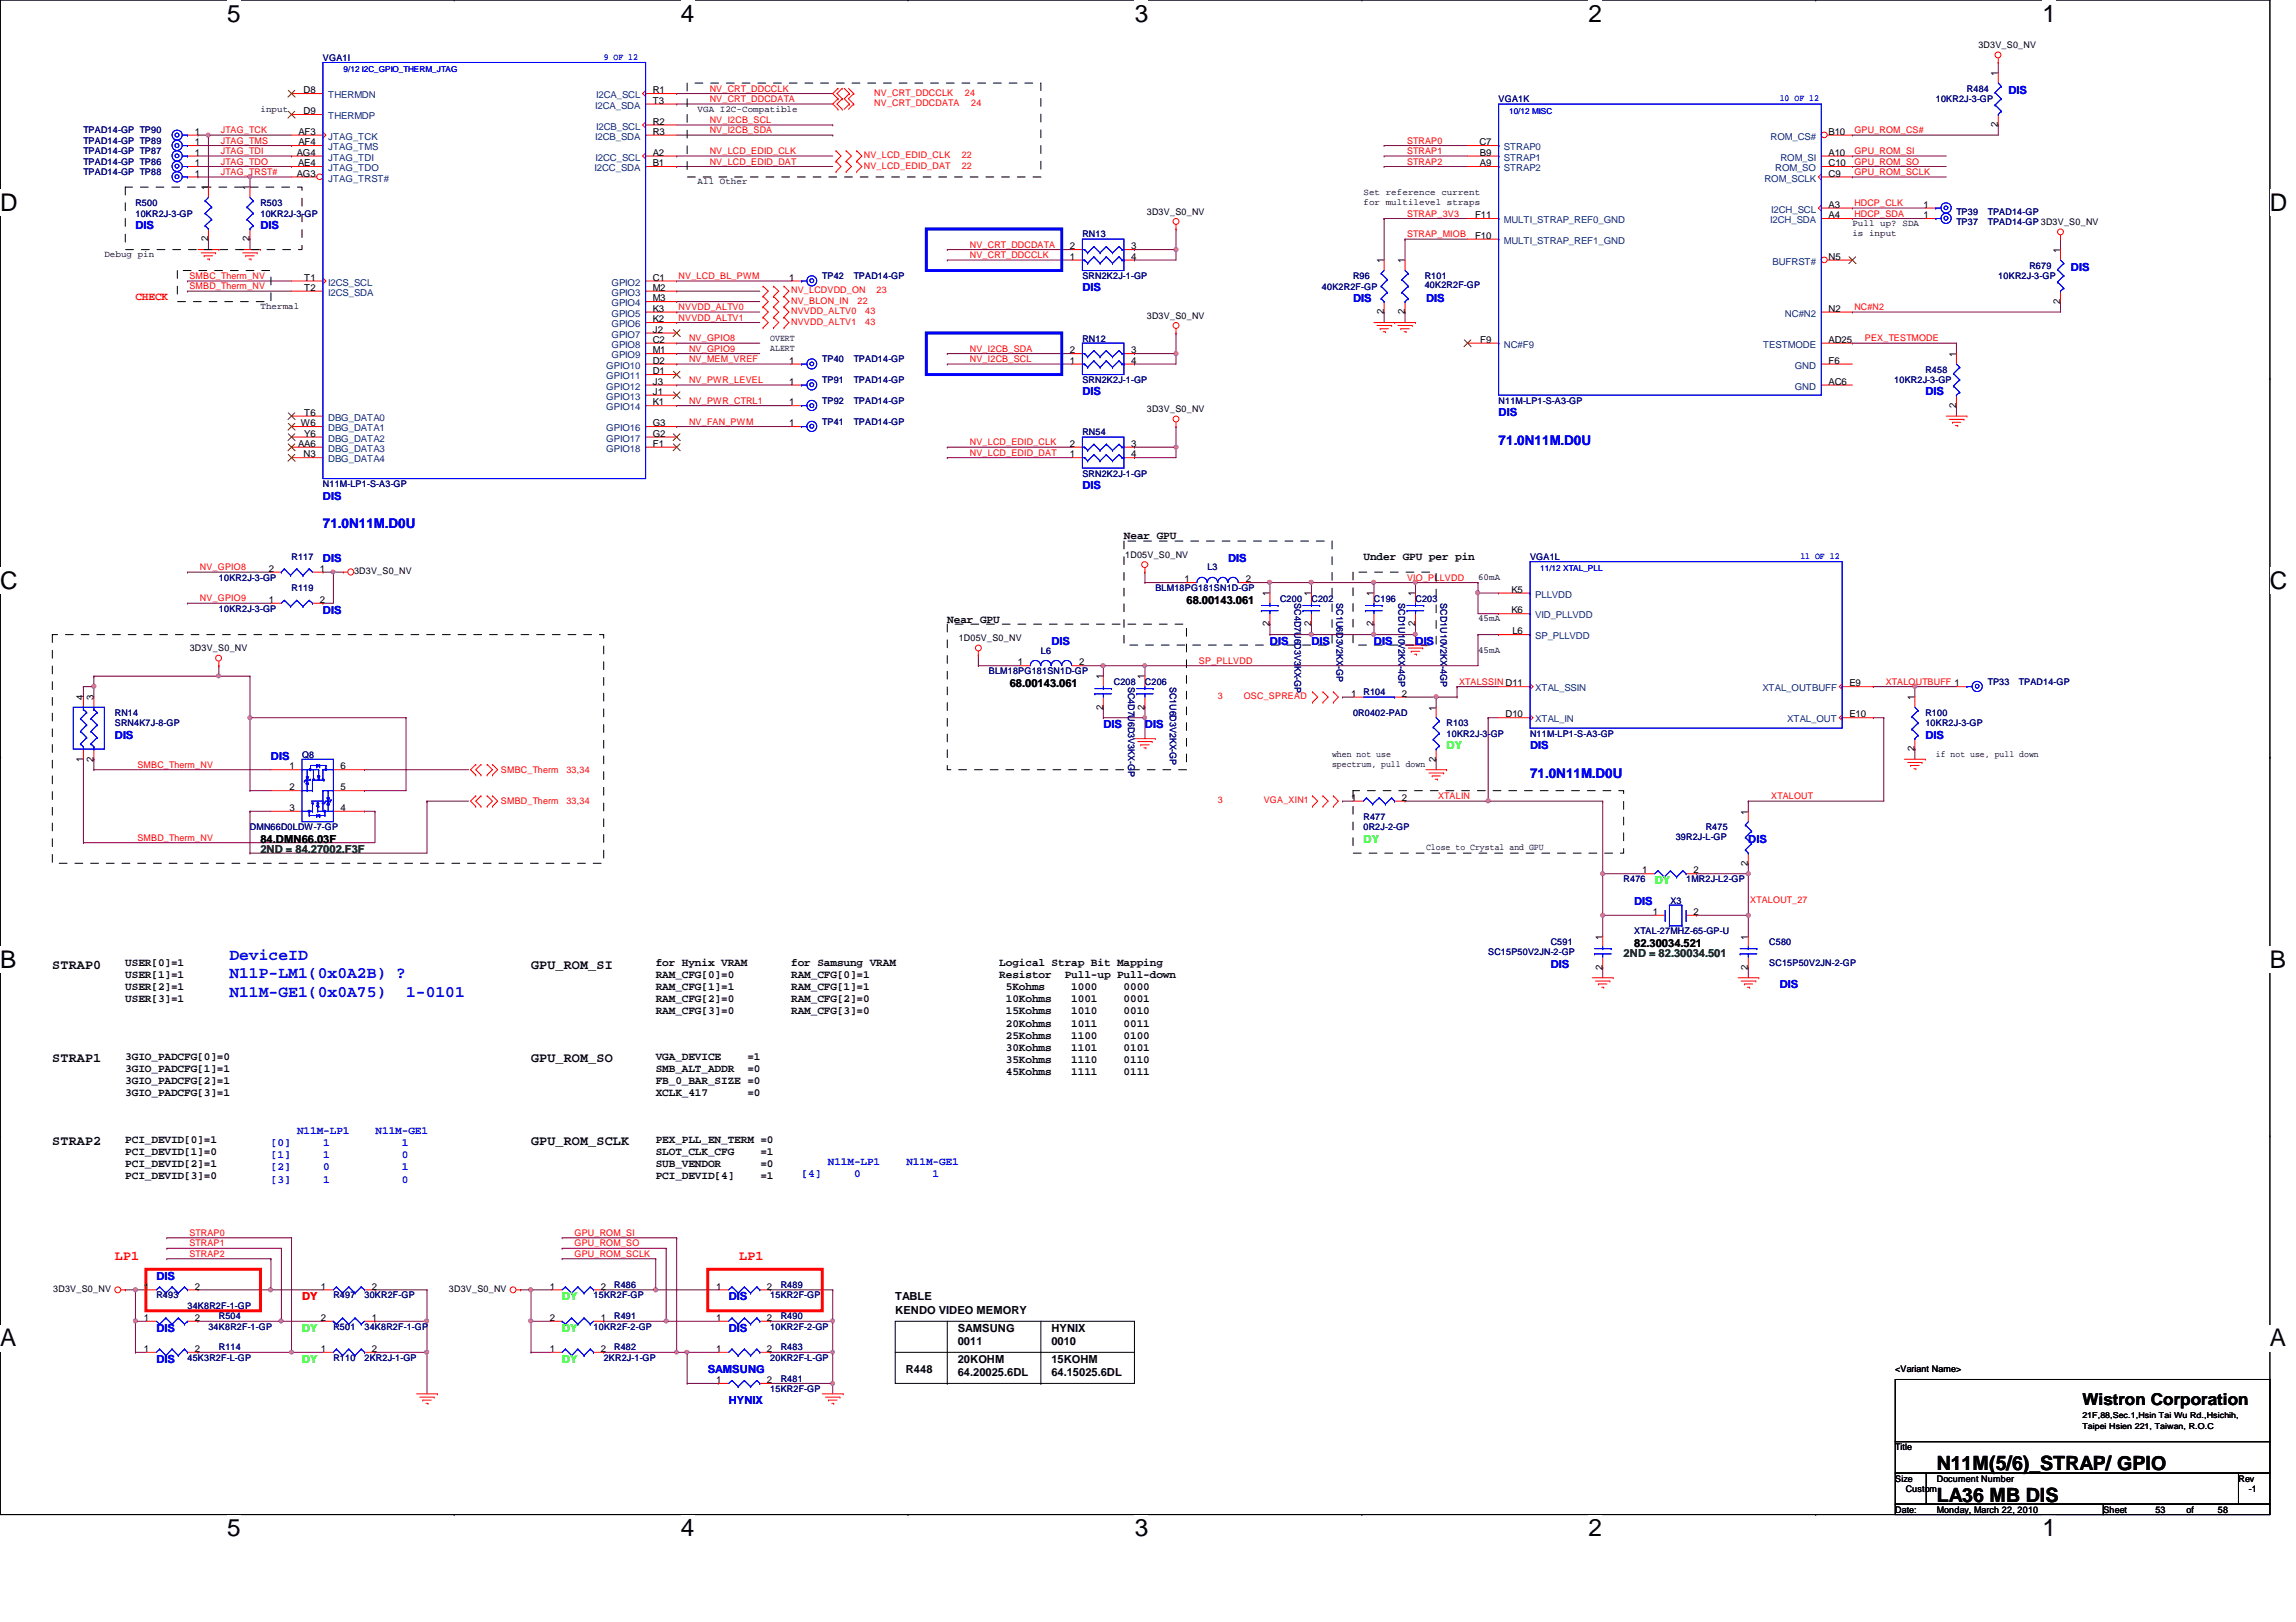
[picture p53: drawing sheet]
<svg xmlns="http://www.w3.org/2000/svg" width="297mm" height="210mm" viewBox="0 0 297 210" stroke-linecap="round" stroke-linejoin="round" font-family="sans-serif">
<defs><g id="words">
<g font-size="3.1">
<text x="29.4" y="2.8">5</text>
<text x="88.1" y="2.8">4</text>
<text x="146.8" y="2.8">3</text>
<text x="205.5" y="2.8">2</text>
<text x="264.2" y="2.8">1</text>
<text x="0" y="27.3">D</text>
<text x="293.7" y="27.3">D</text>
<text x="0" y="76.2">C</text>
<text x="293.7" y="76.2">C</text>
<text x="0" y="125.3">B</text>
<text x="293.7" y="125.3">B</text>
<text x="0" y="174.2">A</text>
<text x="293.7" y="174.2">A</text>
<text x="29.4" y="198.8">5</text>
<text x="88.1" y="198.8">4</text>
<text x="146.8" y="198.8">3</text>
<text x="205.5" y="198.8">2</text>
<text x="264.2" y="198.8">1</text>
</g>
<g font-size="2.5">
<text x="250.6" y="190.3">N11M(5/6)_STRAP/ GPIO</text>
<text x="250.6" y="194.4">LA36 MB DIS</text>
</g>
<g font-size="2.1" fill="#00f">
<text x="29.7" y="124.2">DeviceID</text>
<text x="29.7" y="126.6">N11P-LM1(0x0A2B) ?</text>
<text x="29.7" y="129">N11M-GE1(0x0A75)</text>
<text x="52.5" y="129">1-0101</text>
</g>
<text font-size="2.1" x="269.4" y="181.8">Wistron Corporation</text>
<g font-size="1.7" fill="#00f">
<text x="193.9" y="57.6">71.0N11M.D0U</text>
<text x="41.8" y="68.4">71.0N11M.D0U</text>
<text x="197.9" y="100.7">71.0N11M.D0U</text>
</g>
<g font-size="1.7">
<text x="6.8" y="125.3">STRAP0</text>
<text x="68.7" y="125.3">GPU_ROM_SI</text>
<text x="6.8" y="137.5">STRAP1</text>
<text x="68.7" y="137.5">GPU_ROM_SO</text>
<text x="6.8" y="148.2">STRAP2</text>
<text x="68.7" y="148.2">GPU_ROM_SCLK</text>
</g>
<g font-size="1.7" fill="#f00">
<text x="14.9" y="163">LP1</text>
<text x="95.6" y="163">LP1</text>
</g>
<g font-size="1.4" fill="#00f">
<text x="259.8" y="12.1">DIS</text>
<text x="17.5" y="29.6">DIS</text>
<text x="33.7" y="29.6">DIS</text>
<text x="267.9" y="35">DIS</text>
<text x="140" y="37.7">DIS</text>
<text x="175" y="39">DIS</text>
<text x="184.5" y="39">DIS</text>
<text x="140" y="51.2">DIS</text>
<text x="193.9" y="53.8">DIS</text>
<text x="249.1" y="51.2">DIS</text>
<text x="41.8" y="64.6">DIS</text>
<text x="140" y="63.3">DIS</text>
<text x="41.8" y="72.7">DIS</text>
<text x="158.9" y="72.7">DIS</text>
<text x="41.8" y="79.4">DIS</text>
<text x="136" y="83.5">DIS</text>
<text x="164.3" y="83.5">DIS</text>
<text x="169.7" y="83.5">DIS</text>
<text x="177.8" y="83.5">DIS</text>
<text x="183.1" y="83.5">DIS</text>
<text x="14.9" y="95.6">DIS</text>
<text x="142.7" y="94.2">DIS</text>
<text x="148.1" y="94.2">DIS</text>
<text x="249.1" y="95.6">DIS</text>
<text x="35" y="98.3">DIS</text>
<text x="197.9" y="96.9">DIS</text>
<text x="226.2" y="109.1">DIS</text>
<text x="211.4" y="117.1">DIS</text>
<text x="200.6" y="125.2">DIS</text>
<text x="230.2" y="127.9">DIS</text>
<text x="35" y="148.3">[0]</text>
<text x="35" y="149.9">[1]</text>
<text x="38.4" y="146.8">N11M-LP1</text>
<text x="41.8" y="148.3">1</text>
<text x="41.8" y="149.9">1</text>
<text x="48.6" y="146.8">N11M-GE1</text>
<text x="52" y="148.3">1</text>
<text x="52" y="149.9">0</text>
<text x="35" y="151.5">[2]</text>
<text x="35" y="153">[3]</text>
<text x="41.8" y="151.5">0</text>
<text x="41.8" y="153">1</text>
<text x="52" y="151.5">1</text>
<text x="52" y="153">0</text>
<text x="103.7" y="152.4">[4]</text>
<text x="107.1" y="150.8">N11M-LP1</text>
<text x="110.5" y="152.4">0</text>
<text x="117.3" y="150.8">N11M-GE1</text>
<text x="120.6" y="152.4">1</text>
<text x="20.2" y="165.6">DIS</text>
<text x="20.2" y="172.3">DIS</text>
<text x="94.3" y="168.3">DIS</text>
<text x="94.3" y="172.3">DIS</text>
<text x="20.2" y="176.4">DIS</text>
<text x="91.6" y="177.7">SAMSUNG</text>
<text x="94.3" y="181.7">HYNIX</text>
</g>
<g font-size="1.4" fill="#f00">
<text x="17.5" y="38.8">CHECK</text>
<text x="39.1" y="168.3">DY</text>
</g>
<g font-size="1.4">
<text x="145.4" y="69.8">Near GPU</text>
<text x="176.4" y="72.5">Under GPU per pin</text>
<text x="122.6" y="80.6">Near GPU</text>
<text x="153.5" y="78.1">68.00143.061</text>
<text x="130.6" y="88.9">68.00143.061</text>
<text x="33.7" y="109.1">84.DMN66.03F</text>
<text x="16.2" y="125">USER[0]=1</text>
<text x="84.8" y="125">for Hynix VRAM</text>
<text x="102.4" y="125">for Samsung VRAM</text>
<text x="129.3" y="125">Logical Strap Bit Mapping</text>
<text x="211.4" y="122.5">82.30034.521</text>
<text x="16.2" y="126.6">USER[1]=1</text>
<text x="16.2" y="128.1">USER[2]=1</text>
<text x="16.2" y="129.7">USER[3]=1</text>
<text x="84.8" y="126.6">RAM_CFG[0]=0</text>
<text x="84.8" y="128.1">RAM_CFG[1]=1</text>
<text x="84.8" y="129.7">RAM_CFG[2]=0</text>
<text x="84.8" y="131.3">RAM_CFG[3]=0</text>
<text x="102.4" y="126.6">RAM_CFG[0]=1</text>
<text x="102.4" y="128.1">RAM_CFG[1]=1</text>
<text x="102.4" y="129.7">RAM_CFG[2]=0</text>
<text x="102.4" y="131.3">RAM_CFG[3]=0</text>
<text x="129.3" y="126.6">Resistor</text>
<text x="130.1" y="128.1">5Kohms</text>
<text x="130.1" y="129.7">10Kohms</text>
<text x="130.1" y="131.3">15Kohms</text>
<text x="137.7" y="126.6">Pull-up Pull-down</text>
<text x="138.6" y="128.1">1000</text>
<text x="138.6" y="129.7">1001</text>
<text x="138.6" y="131.3">1010</text>
<text x="145.4" y="128.1">0000</text>
<text x="145.4" y="129.7">0001</text>
<text x="145.4" y="131.3">0010</text>
<text x="16.2" y="137.1">3GIO_PADCFG[0]=0</text>
<text x="84.8" y="137.1">VGA_DEVICE</text>
<text x="96.7" y="137.1">=1</text>
<text x="130.1" y="132.8">20Kohms</text>
<text x="130.1" y="134.4">25Kohms</text>
<text x="130.1" y="136">30Kohms</text>
<text x="130.1" y="137.5">35Kohms</text>
<text x="138.6" y="132.8">1011</text>
<text x="138.6" y="134.4">1100</text>
<text x="138.6" y="136">1101</text>
<text x="138.6" y="137.5">1110</text>
<text x="145.4" y="132.8">0011</text>
<text x="145.4" y="134.4">0100</text>
<text x="145.4" y="136">0101</text>
<text x="145.4" y="137.5">0110</text>
<text x="16.2" y="138.7">3GIO_PADCFG[1]=1</text>
<text x="16.2" y="140.3">3GIO_PADCFG[2]=1</text>
<text x="16.2" y="141.8">3GIO_PADCFG[3]=1</text>
<text x="84.8" y="138.7">SMB_ALT_ADDR</text>
<text x="84.8" y="140.3">FB_0_BAR_SIZE =0</text>
<text x="84.8" y="141.8">XCLK_417</text>
<text x="96.7" y="138.7">=0</text>
<text x="96.7" y="141.8">=0</text>
<text x="130.1" y="139.1">45Kohms</text>
<text x="138.6" y="139.1">1111</text>
<text x="145.4" y="139.1">0111</text>
<text x="16.2" y="147.9">PCI_DEVID[0]=1</text>
<text x="16.2" y="149.4">PCI_DEVID[1]=0</text>
<text x="84.8" y="147.9">PEX_PLL_EN_TERM =0</text>
<text x="84.8" y="149.4">SLOT_CLK_CFG</text>
<text x="98.4" y="149.4">=1</text>
<text x="16.2" y="151">PCI_DEVID[2]=1</text>
<text x="16.2" y="152.6">PCI_DEVID[3]=0</text>
<text x="84.8" y="151">SUB_VENDOR</text>
<text x="84.8" y="152.6">PCI_DEVID[4]</text>
<text x="98.4" y="151">=0</text>
<text x="98.4" y="152.6">=1</text>
<text x="115.8" y="168.3">TABLE</text>
<text x="115.8" y="170">KENDO VIDEO MEMORY</text>
<text x="123.9" y="172.3">SAMSUNG</text>
<text x="136" y="172.3">HYNIX</text>
<text x="117.2" y="177.7">R448</text>
<text x="123.9" y="174.1">0011</text>
<text x="123.9" y="176.4">20KOHM</text>
<text x="123.9" y="178.1">64.20025.6DL</text>
<text x="136" y="174.1">0010</text>
<text x="136" y="176.4">15KOHM</text>
<text x="136" y="178.1">64.15025.6DL</text>
</g>
<g font-size="1.4" fill="#0f0">
<text x="187.2" y="96.9">DY</text>
<text x="176.4" y="109.1">DY</text>
<text x="214.1" y="114.4">DY</text>
<text x="39.1" y="172.3">DY</text>
<text x="72.7" y="172.3">DY</text>
<text x="72.7" y="168.3">DY</text>
<text x="39.1" y="176.4">DY</text>
<text x="72.7" y="176.4">DY</text>
</g>
<g font-size="1.4" fill="#008000">
<text x="33.7" y="110.4">2ND = 84.27002.F3F</text>
<text x="210.1" y="123.9">2ND = 82.30034.501</text>
</g>
<g font-size="1.2" fill="#000080">
<text x="41.8" y="7.8">VGA1I</text>
<text x="254.5" y="11.9">R484</text>
<text x="10.8" y="17.3">TPAD14-GP TP90</text>
<text x="193.9" y="13.2">VGA1K</text>
<text x="250.4" y="13.2">10KR2J-3-GP</text>
<text x="10.8" y="18.6">TPAD14-GP TP89</text>
<text x="10.8" y="19.9">TPAD14-GP TP87</text>
<text x="10.8" y="21.3">TPAD14-GP TP86</text>
<text x="10.8" y="22.6">TPAD14-GP TP88</text>
<text x="17.5" y="26.7">R500</text>
<text x="17.5" y="28">10KR2J-3-GP</text>
<text x="33.7" y="26.7">R503</text>
<text x="33.7" y="28">10KR2J-3-GP</text>
<text x="253.1" y="29.1">TP37</text>
<text x="253.1" y="27.8">TP39</text>
<text x="257.2" y="29.1">TPAD14-GP 3D3V_S0_NV</text>
<text x="257.2" y="27.8">TPAD14-GP</text>
<text x="140" y="30.7">RN13</text>
<text x="262.5" y="34.8">R679</text>
<text x="106.4" y="36.1">TP42</text>
<text x="110.4" y="36.1">TPAD14-GP</text>
<text x="140" y="36.1">SRN2K2J-1-GP</text>
<text x="171" y="37.5">40K2R2F-GP</text>
<text x="175" y="36.1">R96</text>
<text x="184.3" y="36.1">R101</text>
<text x="184.3" y="37.3">40K2R2F-GP</text>
<text x="258.5" y="36.1">10KR2J-3-GP</text>
<text x="106.4" y="46.9">TP40</text>
<text x="110.4" y="46.9">TPAD14-GP</text>
<text x="140" y="44.2">RN12</text>
<text x="106.4" y="52.2">TP92</text>
<text x="106.4" y="49.6">TP91</text>
<text x="110.4" y="52.2">TPAD14-GP</text>
<text x="110.4" y="49.6">TPAD14-GP</text>
<text x="140" y="49.6">SRN2K2J-1-GP</text>
<text x="193.9" y="52.2">N11M-LP1-S-A3-GP</text>
<text x="245.1" y="49.6">10KR2J-3-GP</text>
<text x="249.1" y="48.2">R458</text>
<text x="106.4" y="54.9">TP41</text>
<text x="110.4" y="54.9">TPAD14-GP</text>
<text x="140" y="56.3">RN54</text>
<text x="41.8" y="63">N11M-LP1-S-A3-GP</text>
<text x="140" y="61.7">SRN2K2J-1-GP</text>
<text x="28.3" y="75.1">10KR2J-3-GP</text>
<text x="37.7" y="76.5">R119</text>
<text x="37.7" y="72.4">R117</text>
<text x="149.5" y="76.5">BLM18PG181SN1D-GP</text>
<text x="156.2" y="73.8">L3</text>
<text x="165.6" y="77.9">C200</text>
<text x="169.7" y="77.9">C202</text>
<text x="177.8" y="77.9">C196</text>
<text x="183.1" y="77.9">C203</text>
<text x="197.9" y="72.4">VGA1L</text>
<text x="28.3" y="79.2">10KR2J-3-GP</text>
<text x="167.5" y="78.1" transform="rotate(90 167.5 78.1)">SC4D7U6D3V3KX-GP</text>
<text x="172.9" y="78.1" transform="rotate(90 172.9 78.1)">SC1U6D3V2KX-GP</text>
<text x="180.9" y="78.1" transform="rotate(90 180.9 78.1)">SCD1U10V2KX-4GP</text>
<text x="186.3" y="78.1" transform="rotate(90 186.3 78.1)">SCD1U10V2KX-4GP</text>
<text x="127.9" y="87.2">BLM18PG181SN1D-GP</text>
<text x="134.7" y="84.6">L6</text>
<text x="144.1" y="88.6">C208</text>
<text x="146" y="88.9" transform="rotate(90 146 88.9)">SC4D7U6D3V3KX-GP</text>
<text x="148.1" y="88.6">C206</text>
<text x="151.3" y="88.9" transform="rotate(90 151.3 88.9)">SC1U6D3V2KX-GP</text>
<text x="176.4" y="90">R104</text>
<text x="257.2" y="88.6">TP33</text>
<text x="261.2" y="88.6">TPAD14-GP</text>
<text x="14.9" y="92.6">RN14</text>
<text x="14.9" y="94">SRN4K7J-8-GP</text>
<text x="175" y="92.6">0R0402-PAD</text>
<text x="187.2" y="94">R103</text>
<text x="187.2" y="95.3">10KR2J-3-GP</text>
<text x="197.9" y="95.3">N11M-LP1-S-A3-GP</text>
<text x="249.1" y="92.6">R100</text>
<text x="249.1" y="94">10KR2J-3-GP</text>
<text x="39.1" y="98">Q8</text>
<text x="32.3" y="107.4">DMN66D0LDW-7-GP</text>
<text x="176.4" y="106.1">R477</text>
<text x="176.4" y="107.4">0R2J-2-GP</text>
<text x="220.7" y="107.4">R475</text>
<text x="216.8" y="108.7">39R2J-L-GP</text>
<text x="210.1" y="114.2">R476</text>
<text x="216.1" y="117">X3</text>
<text x="218.1" y="114.2">1MR2J-L2-GP</text>
<text x="192.5" y="123.6">SC15P50V2JN-2-GP</text>
<text x="200.6" y="122.3">C591</text>
<text x="211.4" y="120.9">XTAL-27MHZ-65-GP-U</text>
<text x="228.9" y="122.3">C580</text>
<text x="228.9" y="125">SC15P50V2JN-2-GP</text>
<text x="79.5" y="166.7">R486</text>
<text x="101" y="166.7">R489</text>
<text x="20.2" y="168">R493</text>
<text x="24.3" y="169.4">34K8R2F-1-GP</text>
<text x="27" y="172.1">34K8R2F-1-GP</text>
<text x="28.3" y="170.7">R504</text>
<text x="43.1" y="168">R497</text>
<text x="43.1" y="172.1">R501</text>
<text x="47.2" y="168">30KR2F-GP</text>
<text x="47.2" y="172.1">34K8R2F-1-GP</text>
<text x="76.8" y="172.1">10KR2F-2-GP</text>
<text x="76.8" y="168">15KR2F-GP</text>
<text x="79.5" y="170.7">R491</text>
<text x="99.6" y="168">15KR2F-GP</text>
<text x="99.6" y="172.1">10KR2F-2-GP</text>
<text x="101" y="170.7">R490</text>
<text x="24.3" y="176.1">45K3R2F-L-GP</text>
<text x="28.3" y="174.8">R114</text>
<text x="43.1" y="176.1">R110</text>
<text x="47.2" y="176.1">2KR2J-1-GP</text>
<text x="78.1" y="176.1">2KR2J-1-GP</text>
<text x="79.5" y="174.8">R482</text>
<text x="99.6" y="176.1">20KR2F-L-GP</text>
<text x="101" y="178.8">R481</text>
<text x="101" y="174.8">R483</text>
<text x="99.6" y="180.1">15KR2F-GP</text>
</g>
<g font-size="1.2" fill="#00f">
<text x="78.1" y="7.7">9 OF 12</text>
<text x="230.2" y="13.1">10 OF 12</text>
<text x="232.9" y="72.3">11 OF 12</text>
</g>
<g font-size="1.2" fill="#f00">
<text x="91.8" y="11.9">NV_CRT_DDCCLK</text>
<text x="28.6" y="17.2">JTAG_TCK</text>
<text x="91.8" y="13.2">NV_CRT_DDCDATA</text>
<text x="91.8" y="15.9">NV_I2CB_SCL</text>
<text x="91.8" y="17.2">NV_I2CB_SDA</text>
<text x="113.1" y="13.8">NV_CRT_DDCDATA</text>
<text x="113.1" y="12.4">NV_CRT_DDCCLK</text>
<text x="124.8" y="12.4">24</text>
<text x="125.6" y="13.8">24</text>
<text x="239.9" y="17.2">GPU_ROM_CS#</text>
<text x="28.6" y="22.6">JTAG_TRST#</text>
<text x="28.6" y="18.6">JTAG_TMS</text>
<text x="28.6" y="19.9">JTAG_TDI</text>
<text x="28.6" y="21.3">JTAG_TDO</text>
<text x="91.8" y="19.9">NV_LCD_EDID_CLK</text>
<text x="91.8" y="21.3">NV_LCD_EDID_DAT</text>
<text x="111.8" y="20.5">NV_LCD_EDID_CLK</text>
<text x="111.8" y="21.8">NV_LCD_EDID_DAT</text>
<text x="124.4" y="20.5">22</text>
<text x="124.4" y="21.8">22</text>
<text x="182" y="18.6">STRAP0</text>
<text x="182" y="19.9">STRAP1</text>
<text x="182" y="21.3">STRAP2</text>
<text x="239.9" y="21.3">GPU_ROM_SO</text>
<text x="239.9" y="22.6">GPU_ROM_SCLK</text>
<text x="239.9" y="19.9">GPU_ROM_SI</text>
<text x="182" y="28">STRAP_3V3</text>
<text x="239.9" y="28">HDCP_SDA</text>
<text x="239.9" y="26.7">HDCP_CLK</text>
<text x="125.5" y="33.4">NV_CRT_DDCCLK</text>
<text x="125.5" y="32">NV_CRT_DDCDATA</text>
<text x="182" y="30.7">STRAP_MIOB</text>
<text x="24.5" y="36.1">SMBC_Therm_NV</text>
<text x="24.5" y="37.4">SMBD_Therm_NV</text>
<text x="87.8" y="40.1">NVVDD_ALTV0</text>
<text x="87.8" y="41.5">NVVDD_ALTV1</text>
<text x="87.8" y="36.1">NV_LCD_BL_PWM</text>
<text x="102.4" y="38">NV_LCDVDD_ON</text>
<text x="102.4" y="39.3">NV_BLON_IN</text>
<text x="102.4" y="40.7">NVVDD_ALTV0</text>
<text x="111" y="39.3">22</text>
<text x="111.9" y="40.7">43</text>
<text x="113.4" y="38">23</text>
<text x="239.9" y="40.1">NC#N2</text>
<text x="89.2" y="45.5">NV_GPIO9</text>
<text x="89.2" y="46.9">NV_MEM_VREF</text>
<text x="89.2" y="44.2">NV_GPIO8</text>
<text x="102.4" y="42">NVVDD_ALTV1</text>
<text x="111.9" y="42">43</text>
<text x="125.5" y="46.9">NV_I2CB_SCL</text>
<text x="125.5" y="45.5">NV_I2CB_SDA</text>
<text x="241.3" y="44.2">PEX_TESTMODE</text>
<text x="89.2" y="49.6">NV_PWR_LEVEL</text>
<text x="89.2" y="52.2">NV_PWR_CTRL1</text>
<text x="89.2" y="54.9">NV_FAN_PWM</text>
<text x="125.5" y="57.6">NV_LCD_EDID_CLK</text>
<text x="125.5" y="59">NV_LCD_EDID_DAT</text>
<text x="25.9" y="77.8">NV_GPIO9</text>
<text x="25.9" y="73.8">NV_GPIO8</text>
<text x="182" y="75.1">VIO_PLLVDD</text>
<text x="155.1" y="85.9">SP_PLLVDD</text>
<text x="188.8" y="88.6">XTALSSIN D11</text>
<text x="244" y="88.6">XTALOUTBUFF 1</text>
<text x="157.6" y="90.5">3</text>
<text x="160.9" y="90.5">OSC_SPREAD</text>
<text x="17.8" y="99.4">SMBC_Therm_NV</text>
<text x="64.8" y="100">SMBC_Therm</text>
<text x="73.3" y="100">33,34</text>
<text x="64.8" y="104.1">SMBD_Therm</text>
<text x="73.3" y="104.1">33,34</text>
<text x="157.6" y="104">3</text>
<text x="163.5" y="104">VGA_XIN1</text>
<text x="186.1" y="103.4">XTALIN</text>
<text x="229.1" y="103.4">XTALOUT</text>
<text x="17.8" y="108.8">SMBD_Therm_NV</text>
<text x="226.4" y="116.9">XTALOUT_27</text>
<text x="24.5" y="161.3">STRAP1</text>
<text x="24.5" y="159.9">STRAP0</text>
<text x="74.3" y="161.3">GPU_ROM_SO</text>
<text x="74.3" y="159.9">GPU_ROM_SI</text>
<text x="24.5" y="162.6">STRAP2</text>
<text x="74.3" y="162.6">GPU_ROM_SCLK</text>
</g>
<g font-size="1.2">
<text x="255.9" y="6.2">3D3V_S0_NV</text>
<text x="258.5" y="9.8" transform="rotate(-90 258.5 9.8)">1</text>
<text x="25.2" y="17.4">1</text>
<text x="33.7" y="14.4">input</text>
<text x="38.6" y="17.4">AF3</text>
<text x="39.3" y="14.8">D9</text>
<text x="39.3" y="12.1">D8</text>
<text x="84.5" y="17.4">R3</text>
<text x="84.5" y="16.1">R2</text>
<text x="84.5" y="13.4">T3</text>
<text x="84.5" y="12.1">R1</text>
<text x="90.3" y="14.4">VGA I2C-Compatible</text>
<text x="236.6" y="17.4">B10</text>
<text x="258.5" y="16.4" transform="rotate(-90 258.5 16.4)">2</text>
<text x="25.2" y="18.8">1</text>
<text x="25.2" y="20.2">1</text>
<text x="25.2" y="21.5">1</text>
<text x="25.2" y="22.9">1</text>
<text x="38.4" y="22.9">AG3</text>
<text x="38.4" y="20.2">AG4</text>
<text x="38.6" y="21.5">AE4</text>
<text x="38.6" y="18.8">AF4</text>
<text x="84.5" y="21.5">B1</text>
<text x="84.5" y="20.2">A2</text>
<text x="90.3" y="23.9">All Other</text>
<text x="191.4" y="18.8">C7</text>
<text x="191.5" y="21.5">A9</text>
<text x="191.5" y="20.2">B9</text>
<text x="236.6" y="22.9">C9</text>
<text x="236.6" y="21.5">C10</text>
<text x="236.6" y="20.2">A10</text>
<text x="26.9" y="24.6" transform="rotate(-90 26.9 24.6)">1</text>
<text x="32.3" y="24.6" transform="rotate(-90 32.3 24.6)">1</text>
<text x="148.4" y="27.8">3D3V_S0_NV</text>
<text x="176.4" y="25.2">Set reference current</text>
<text x="176.4" y="26.5">for multilevel straps</text>
<text x="190.8" y="28.2">F11</text>
<text x="236.6" y="28.2">A4</text>
<text x="236.6" y="26.9">A3</text>
<text x="239.6" y="29.3">Pull up? SDA</text>
<text x="248.8" y="28.2">1</text>
<text x="248.8" y="26.9">1</text>
<text x="13.5" y="33.3">Debug pin</text>
<text x="26.9" y="31.2" transform="rotate(-90 26.9 31.2)">2</text>
<text x="32.3" y="31.2" transform="rotate(-90 32.3 31.2)">2</text>
<text x="138.4" y="33.6">1</text>
<text x="138.4" y="32.3">2</text>
<text x="146.3" y="32.3">3</text>
<text x="146.3" y="33.6">4</text>
<text x="179" y="34.1" transform="rotate(-90 179 34.1)">1</text>
<text x="181.7" y="34.1" transform="rotate(-90 181.7 34.1)">1</text>
<text x="190.8" y="30.9">F10</text>
<text x="236.6" y="33.6">N5</text>
<text x="239.6" y="30.6">is input</text>
<text x="266.5" y="32.7" transform="rotate(-90 266.5 32.7)">1</text>
<text x="33.7" y="40">Thermal</text>
<text x="39.4" y="37.6">T2</text>
<text x="39.4" y="36.3">T1</text>
<text x="84.5" y="41.7">K2</text>
<text x="84.5" y="40.3">K3</text>
<text x="84.5" y="39">M3</text>
<text x="84.5" y="37.6">M2</text>
<text x="84.5" y="36.3">C1</text>
<text x="102.1" y="36.3">1</text>
<text x="148.4" y="41.2">3D3V_S0_NV</text>
<text x="179" y="40.6" transform="rotate(-90 179 40.6)">2</text>
<text x="181.7" y="40.6" transform="rotate(-90 181.7 40.6)">2</text>
<text x="236.6" y="40.3">N2</text>
<text x="266.5" y="39.3" transform="rotate(-90 266.5 39.3)">2</text>
<text x="84.5" y="47.1">D2</text>
<text x="84.5" y="45.7">M1</text>
<text x="84.5" y="44.4">C2</text>
<text x="84.5" y="43.1">J2</text>
<text x="99.6" y="44.1">OVERT</text>
<text x="99.6" y="45.4">ALERT</text>
<text x="102.1" y="47.1">1</text>
<text x="138.4" y="47.1">1</text>
<text x="138.4" y="45.7">2</text>
<text x="146.3" y="45.7">3</text>
<text x="146.3" y="47.1">4</text>
<text x="191.5" y="44.4">F9</text>
<text x="236.6" y="47.1">F6</text>
<text x="236.6" y="44.4">AD25</text>
<text x="253.1" y="46.2" transform="rotate(-90 253.1 46.2)">1</text>
<text x="39.4" y="53.8">T6</text>
<text x="84.5" y="52.5">K1</text>
<text x="84.5" y="51.1">J1</text>
<text x="84.5" y="49.8">J3</text>
<text x="84.5" y="48.4">D1</text>
<text x="102.1" y="52.5">1</text>
<text x="102.1" y="49.8">1</text>
<text x="148.4" y="53.3">3D3V_S0_NV</text>
<text x="236.6" y="49.8">AC6</text>
<text x="253.1" y="52.7" transform="rotate(-90 253.1 52.7)">2</text>
<text x="38.6" y="57.8">AA6</text>
<text x="38.9" y="55.2">W6</text>
<text x="39.3" y="59.2">N3</text>
<text x="39.4" y="56.5">Y6</text>
<text x="84.5" y="57.8">F1</text>
<text x="84.5" y="56.5">G2</text>
<text x="84.5" y="55.2">G3</text>
<text x="102.1" y="55.2">1</text>
<text x="138.4" y="59.2">1</text>
<text x="138.4" y="57.8">2</text>
<text x="146.3" y="57.8">3</text>
<text x="146.3" y="59.2">4</text>
<text x="34.8" y="74">2</text>
<text x="41.4" y="74">1</text>
<text x="45.8" y="74.3">3D3V_S0_NV</text>
<text x="145.6" y="72.2">1D05V_S0_NV</text>
<text x="153.2" y="75.4">1</text>
<text x="161.2" y="75.4">2</text>
<text x="164.3" y="77.1" transform="rotate(-90 164.3 77.1)">1</text>
<text x="169.6" y="77.1" transform="rotate(-90 169.6 77.1)">1</text>
<text x="177.7" y="77.1" transform="rotate(-90 177.7 77.1)">1</text>
<text x="183.1" y="77.1" transform="rotate(-90 183.1 77.1)">1</text>
<text x="191.2" y="75">60mA</text>
<text x="195.5" y="76.7">K5</text>
<text x="34.8" y="78">1</text>
<text x="41.4" y="78">2</text>
<text x="124" y="82.9">1D05V_S0_NV</text>
<text x="164.3" y="81" transform="rotate(-90 164.3 81)">2</text>
<text x="169.6" y="81" transform="rotate(-90 169.6 81)">2</text>
<text x="177.7" y="81" transform="rotate(-90 177.7 81)">2</text>
<text x="183.1" y="81" transform="rotate(-90 183.1 81)">2</text>
<text x="191.2" y="80.4">45mA</text>
<text x="195.5" y="79.4">K6</text>
<text x="195.7" y="82.1">L6</text>
<text x="24.6" y="84.3">3D3V_S0_NV</text>
<text x="131.7" y="86.1">1</text>
<text x="139.6" y="86.1">2</text>
<text x="142.7" y="87.9" transform="rotate(-90 142.7 87.9)">1</text>
<text x="148.1" y="87.9" transform="rotate(-90 148.1 87.9)">1</text>
<text x="191.2" y="84.5">45mA</text>
<text x="239.3" y="88.8">E9</text>
<text x="10.7" y="90.6" transform="rotate(-90 10.7 90.6)">4</text>
<text x="12.1" y="90.6" transform="rotate(-90 12.1 90.6)">3</text>
<text x="142.7" y="91.8" transform="rotate(-90 142.7 91.8)">2</text>
<text x="148.1" y="91.8" transform="rotate(-90 148.1 91.8)">2</text>
<text x="174.8" y="90.2">1</text>
<text x="181.4" y="90.2">2</text>
<text x="185.8" y="91.9" transform="rotate(-90 185.8 91.9)">1</text>
<text x="194.8" y="92.8">D10</text>
<text x="239.3" y="92.8">E10</text>
<text x="247.7" y="90.6" transform="rotate(-90 247.7 90.6)">1</text>
<text x="10.7" y="98.6" transform="rotate(-90 10.7 98.6)">1</text>
<text x="12.1" y="98.6" transform="rotate(-90 12.1 98.6)">2</text>
<text x="37.5" y="99.6">1</text>
<text x="44.1" y="99.6">6</text>
<text x="172.3" y="97.9">when not use</text>
<text x="172.3" y="99.2">spectrum, pull down</text>
<text x="185.8" y="98.6" transform="rotate(-90 185.8 98.6)">2</text>
<text x="247.7" y="97.2" transform="rotate(-90 247.7 97.2)">2</text>
<text x="250.4" y="97.9">if not use, pull down</text>
<text x="37.5" y="102.3">2</text>
<text x="37.5" y="104.9">3</text>
<text x="44.1" y="104.9">4</text>
<text x="44.1" y="102.3">5</text>
<text x="174.8" y="103.6">1</text>
<text x="181.4" y="103.6">2</text>
<text x="226.1" y="105.4" transform="rotate(-90 226.1 105.4)">1</text>
<text x="184.5" y="110">Close to Crystal and GPU</text>
<text x="212.5" y="113">1</text>
<text x="219.1" y="113">2</text>
<text x="226.1" y="112" transform="rotate(-90 226.1 112)">2</text>
<text x="213.8" y="118.4">1</text>
<text x="219.1" y="118.4">2</text>
<text x="207.3" y="125.5" transform="rotate(-90 207.3 125.5)">2</text>
<text x="207.3" y="121.6" transform="rotate(-90 207.3 121.6)">1</text>
<text x="226.1" y="125.5" transform="rotate(-90 226.1 125.5)">2</text>
<text x="226.1" y="121.6" transform="rotate(-90 226.1 121.6)">1</text>
<text x="6.9" y="167.2">3D3V_S0_NV</text>
<text x="18.6" y="166.9">1</text>
<text x="25.2" y="166.9">2</text>
<text x="41.5" y="166.9">1</text>
<text x="48.1" y="166.9">2</text>
<text x="58.1" y="167.2">3D3V_S0_NV</text>
<text x="71.1" y="166.9">1</text>
<text x="77.7" y="166.9">2</text>
<text x="92.7" y="166.9">1</text>
<text x="99.2" y="166.9">2</text>
<text x="18.6" y="170.9">1</text>
<text x="25.2" y="170.9">2</text>
<text x="41.5" y="170.9">2</text>
<text x="48.1" y="170.9">1</text>
<text x="71.1" y="170.9">2</text>
<text x="77.7" y="170.9">1</text>
<text x="92.7" y="170.9">1</text>
<text x="99.2" y="170.9">2</text>
<text x="18.6" y="175">1</text>
<text x="25.2" y="175">2</text>
<text x="41.5" y="175">1</text>
<text x="48.1" y="175">2</text>
<text x="71.1" y="175">1</text>
<text x="77.7" y="175">2</text>
<text x="92.7" y="179">1</text>
<text x="92.7" y="175">1</text>
<text x="99.2" y="179">2</text>
<text x="99.2" y="175">2</text>
<text x="245.2" y="177.6">&lt;Variant Name&gt;</text>
<text x="245.2" y="187.7">Title</text>
<text x="245.2" y="191.7">Size</text>
<text x="250.6" y="191.7">Document Number</text>
<text x="289.6" y="191.7">Rev</text>
<text x="245.2" y="195.7">Date:</text>
<text x="246.5" y="193.1">Custom</text>
<text x="250.6" y="195.7">Monday, March 22, 2010</text>
<text x="272.1" y="195.7">Sheet</text>
<text x="278.8" y="195.7">53</text>
<text x="282.9" y="195.7">of</text>
<text x="286.9" y="195.7">58</text>
<text x="291" y="193.1">-1</text>
</g>
<g font-size="1.2" fill="#004080">
<text x="42.5" y="15.4">THERMDP</text>
<text x="42.5" y="12.7">THERMDN</text>
<text x="77" y="14.1">I2CA_SDA</text>
<text x="77.1" y="16.8">I2CB_SCL</text>
<text x="77.1" y="12.7">I2CA_SCL</text>
<text x="42.5" y="23.5">JTAG_TRST#</text>
<text x="42.5" y="22.1">JTAG_TDO</text>
<text x="42.5" y="20.8">JTAG_TDI</text>
<text x="42.5" y="19.4">JTAG_TMS</text>
<text x="42.5" y="18.1">JTAG_TCK</text>
<text x="76.9" y="22.1">I2CC_SDA</text>
<text x="77" y="18.1">I2CB_SDA</text>
<text x="77" y="20.8">I2CC_SCL</text>
<text x="194.6" y="22.1">STRAP2</text>
<text x="194.6" y="20.8">STRAP1</text>
<text x="194.6" y="19.4">STRAP0</text>
<text x="228.3" y="23.5">ROM_SCLK</text>
<text x="229.1" y="18.1">ROM_CS#</text>
<text x="229.7" y="22.1">ROM_SO</text>
<text x="230.3" y="20.8">ROM_SI</text>
<text x="194.6" y="28.9">MULTI_STRAP_REF0_GND</text>
<text x="229" y="28.9">I2CH_SDA</text>
<text x="229.1" y="27.5">I2CH_SCL</text>
<text x="194.6" y="31.5">MULTI_STRAP_REF1_GND</text>
<text x="229.3" y="34.2">BUFRST#</text>
<text x="42.5" y="38.3">I2CS_SDA</text>
<text x="42.5" y="37">I2CS_SCL</text>
<text x="79.1" y="41">GPIO5</text>
<text x="79.1" y="39.6">GPIO4</text>
<text x="79.1" y="38.3">GPIO3</text>
<text x="79.1" y="37">GPIO2</text>
<text x="230.9" y="41">NC#N2</text>
<text x="78.4" y="47.7">GPIO10</text>
<text x="79.1" y="46.4">GPIO9</text>
<text x="79.1" y="45">GPIO8</text>
<text x="79.1" y="43.7">GPIO7</text>
<text x="79.1" y="42.3">GPIO6</text>
<text x="194.6" y="45">NC#F9</text>
<text x="228.1" y="45">TESTMODE</text>
<text x="232.2" y="47.7">GND</text>
<text x="78.4" y="53.1">GPIO14</text>
<text x="78.4" y="51.7">GPIO13</text>
<text x="78.4" y="50.4">GPIO12</text>
<text x="78.4" y="49.1">GPIO11</text>
<text x="232.2" y="50.4">GND</text>
<text x="42.5" y="59.8">DBG_DATA4</text>
<text x="42.5" y="58.5">DBG_DATA3</text>
<text x="42.5" y="57.1">DBG_DATA2</text>
<text x="42.5" y="55.8">DBG_DATA1</text>
<text x="42.5" y="54.4">DBG_DATA0</text>
<text x="78.4" y="58.5">GPIO18</text>
<text x="78.4" y="57.1">GPIO17</text>
<text x="78.4" y="55.8">GPIO16</text>
<text x="198.6" y="77.3">PLLVDD</text>
<text x="198.6" y="82.7">SP_PLLVDD</text>
<text x="198.6" y="80">VID_PLLVDD</text>
<text x="198.6" y="89.5">XTAL_SSIN</text>
<text x="228" y="89.5">XTAL_OUTBUFF</text>
<text x="198.6" y="93.5">XTAL_IN</text>
<text x="231.2" y="93.5">XTAL_OUT</text>
</g>
<g font-size="1.1" fill="#00f">
<text x="44.4" y="9.3">9/12 I2C_GPIO_THERM_JTAG</text>
<text x="195.2" y="14.7">10/12 MISC</text>
<text x="199.3" y="74">11/12 XTAL_PLL</text>
</g>
<g font-size="1.1">
<text x="269.4" y="183.5">21F,88,Sec.1,Hsin Tai Wu Rd.,Hsichih,</text>
<text x="269.4" y="184.9">Taipei Hsien 221, Taiwan, R.O.C</text>
</g>
</g></defs>
<path d="M0 0h293.7v196h-293.7z" fill="none" stroke="#000" stroke-width=".13"/>
<g fill="#fff">
<path d="M29.4 0h1.7v3.5h-1.7z"/>
<path d="M29.4 196h1.7v3.5h-1.7z"/>
</g>
<path d="M58.8 0h.1M58.8 196h.1" fill="none" stroke="#000" stroke-width=".13"/>
<g fill="#fff">
<path d="M88.1 0h1.7v3.5h-1.7z"/>
<path d="M88.1 196h1.7v3.5h-1.7z"/>
</g>
<path d="M117.5 0h.1M117.5 196h.1" fill="none" stroke="#000" stroke-width=".13"/>
<g fill="#fff">
<path d="M146.8 0h1.7v3.5h-1.7z"/>
<path d="M146.8 196h1.7v3.5h-1.7z"/>
</g>
<path d="M176.2 0h.1M176.2 196h.1" fill="none" stroke="#000" stroke-width=".13"/>
<g fill="#fff">
<path d="M205.5 0h1.8v3.5h-1.8z"/>
<path d="M205.5 196h1.8v3.5h-1.8z"/>
</g>
<path d="M234.9 0h.1M234.9 196h.1" fill="none" stroke="#000" stroke-width=".13"/>
<g fill="#fff">
<path d="M264.2 0h1.8v3.5h-1.8z"/>
<path d="M264.2 196h1.8v3.5h-1.8z"/>
<path d="M0 24.5h2.3v3.4h-2.3z"/>
<path d="M293.7 24.5h2.2v3.4h-2.2z"/>
<path d="M0 73.4h2.3v3.5h-2.3z"/>
<path d="M293.7 73.4h2.2v3.5h-2.2z"/>
</g>
<path d="M0 49h.1M293.7 49h.1" fill="none" stroke="#000" stroke-width=".13"/>
<g fill="#fff">
<path d="M0 122.5h2.1v3.4h-2.1z"/>
<path d="M293.7 122.5h2v3.4h-2z"/>
</g>
<path d="M0 98h.1M293.7 98h.1" fill="none" stroke="#000" stroke-width=".13"/>
<g fill="#fff">
<path d="M0 171.4h2.1v3.5h-2.1z"/>
<path d="M293.7 171.4h2v3.5h-2z"/>
</g>
<path d="M0 147h.1M293.7 147h.1" fill="none" stroke="#000" stroke-width=".13"/>
<path d="M192.5 92.9h.1M192.5 92.9v10.8M242.4 92.9h.1M242.4 92.9h1.3M226.2 103.7h.1M226.2 103.7h17.5" fill="none" stroke="#800040" stroke-width=".13"/>
<circle cx="192.5" cy="103.6" r=".26" fill="#f0f"/>
<circle cx="192.5" cy="103.6" r=".26" fill="none" stroke="#f0f" stroke-width=".13"/>
<path d="M148.1 75.4h.1M148.1 74h.1M148.1 75.4h5.4M148.1 74v1.4M183.1 75.4h.1M183.1 75.4h8.1M183.1 75.4v1.4M181.8 103.7h.1M181.8 103.7h10.7" fill="none" stroke="#800040" stroke-width=".13"/>
<circle cx="183.1" cy="75.4" r=".26" fill="#f0f"/>
<circle cx="183.1" cy="75.4" r=".26" fill="none" stroke="#f0f" stroke-width=".13"/>
<path d="M181.8 90.2h4M185.8 90.2h.1" fill="none" stroke="#800040" stroke-width=".13"/>
<circle cx="185.8" cy="90.2" r=".26" fill="#f0f"/>
<circle cx="185.8" cy="90.2" r=".26" fill="none" stroke="#f0f" stroke-width=".13"/>
<path d="M191.2 79.4h2.7M193.9 79.4h.1M169.7 82.1h.1M169.7 82.1h8.1M173.7 103.7h.1M173.7 103.7h1.3" fill="none" stroke="#800040" stroke-width=".13"/>
<circle cx="177.7" cy="82.1" r=".26" fill="#f0f"/>
<circle cx="177.7" cy="82.1" r=".26" fill="none" stroke="#f0f" stroke-width=".13"/>
<circle cx="169.6" cy="82.1" r=".26" fill="#f0f"/>
<circle cx="169.6" cy="82.1" r=".26" fill="none" stroke="#f0f" stroke-width=".13"/>
<path d="M164.3 75.4h.1M164.3 75.4h5.4M164.3 75.4v1.4M169.7 80.8h.1M169.7 80.8v1.3M173.7 90.2h.1M173.7 90.2h1.3M185.8 98.3h.1M185.8 98.3v1.3" fill="none" stroke="#800040" stroke-width=".13"/>
<circle cx="164.2" cy="75.4" r=".26" fill="#f0f"/>
<circle cx="164.2" cy="75.4" r=".26" fill="none" stroke="#f0f" stroke-width=".13"/>
<g fill="none" stroke="#800040" stroke-width=".13">
<path d="M161.6 75.4h2.7M164.3 75.4h.1M169.7 75.4h.1M169.7 75.4v1.4M177.8 75.4h.1M177.8 75.4h5.3M191.2 76.8h.1M191.2 76.8v2.6M191.2 76.8h2.7M193.9 76.8h.1M164.3 82.1h.1M164.3 80.8h.1"/>
<path d="M164.3 82.1h5.4M164.3 80.8v1.3M185.8 90.2h.1M185.8 90.2v1.3M188.5 88.9h.1M188.5 88.9v1.3M188.5 88.9h5.4M192.5 92.9h.1M192.5 92.9h1.4"/>
</g>
<circle cx="191.2" cy="76.7" r=".26" fill="#f0f"/>
<circle cx="191.2" cy="76.7" r=".26" fill="none" stroke="#f0f" stroke-width=".13"/>
<path d="M169.7 75.4h.1M169.7 75.4h8.1" fill="none" stroke="#800040" stroke-width=".13"/>
<circle cx="177.7" cy="75.4" r=".26" fill="#f0f"/>
<circle cx="177.7" cy="75.4" r=".26" fill="none" stroke="#f0f" stroke-width=".13"/>
<circle cx="169.6" cy="75.4" r=".26" fill="#f0f"/>
<circle cx="169.6" cy="75.4" r=".26" fill="none" stroke="#f0f" stroke-width=".13"/>
<g fill="none" stroke="#800040" stroke-width=".13">
<path d="M177.8 75.4h.1M177.8 75.4v1.4M126.6 86.1h.1M126.6 84.8h.1M126.6 86.1h5.3M126.6 84.8v1.3M148.1 91.5h.1M148.1 86.1h.1M148.1 91.5v1.4M183.1 80.8h.1M183.1 80.8v1.3M191.2 82.1h.1"/>
<path d="M191.2 82.1v4h-43.1"/>
</g>
<path d="M147.9 86l.2-.1 .2 .1v.3l-.2 .1-.2-.1z" fill-rule="evenodd" fill="#f0f"/>
<path d="M147.9 86l.2-.1 .2 .1v.3l-.2 .1-.2-.1z" fill="none" stroke="#f0f" stroke-width=".13"/>
<path d="M148.1 92.9h.1M148.1 92.9v2.7" fill="none" stroke="#800040" stroke-width=".13"/>
<path d="M147.9 92.7l.2-.1 .2 .1v.4h-.2h-.2z" fill-rule="evenodd" fill="#f0f"/>
<path d="M147.9 92.7l.2-.1 .2 .1v.4h-.2h-.2z" fill="none" stroke="#f0f" stroke-width=".13"/>
<path d="M142.7 86.1h.1M142.7 86.1h5.4" fill="none" stroke="#800040" stroke-width=".13"/>
<circle cx="142.7" cy="86.1" r=".26" fill="#f0f"/>
<circle cx="142.7" cy="86.1" r=".26" fill="none" stroke="#f0f" stroke-width=".13"/>
<path d="M140 86.1h2.7M142.7 86.1h.1M142.7 92.9h.1M142.7 91.5h.1M142.7 86.1v1.4M142.7 91.5v1.4M142.7 92.9h5.4M148.1 86.1h.1M148.1 86.1v1.4M177.8 82.1h.1M177.8 82.1h5.3" fill="none" stroke="#800040" stroke-width=".13"/>
<circle cx="183.1" cy="82.1" r=".26" fill="#f0f"/>
<circle cx="183.1" cy="82.1" r=".26" fill="none" stroke="#f0f" stroke-width=".13"/>
<g fill="none" stroke="#800040" stroke-width=".13">
<path d="M179.1 28.3h.1M179.1 28.3v5.4M179.1 28.3h10.8M181.8 30.9h.1M181.8 30.9v2.8M181.8 30.9h8.1M179.1 40.4h.1M179.1 40.4v1.3M181.8 40.4h.1M181.8 40.4v1.3M10.8 88.9h.1M10.8 88.9h1.3"/>
<path d="M12.1 98.3h.1M12.1 88.9h.1M12.1 88.9v1.3M12.1 98.3v1.3M177.8 80.8h.1M177.8 80.8v1.3M183.1 82.1h.1M183.1 82.1v1.4M191.2 82.1h2.7M193.9 82.1h.1M32.3 105h.1M32.3 105h2.7"/>
</g>
<circle cx="12.1" cy="88.8" r=".26" fill="#f0f"/>
<circle cx="12.1" cy="88.8" r=".26" fill="none" stroke="#f0f" stroke-width=".13"/>
<path d="M10.8 98.3h.1M10.8 98.3v10.8M12.1 87.5h.1M12.1 87.5h16.2" fill="none" stroke="#800040" stroke-width=".13"/>
<circle cx="28.3" cy="87.5" r=".25" fill="#f0f"/>
<circle cx="28.3" cy="87.5" r=".25" fill="none" stroke="#f0f" stroke-width=".13"/>
<path d="M28.3 87.5h.1M28.3 87.5h4M32.3 92.9h.1M32.3 92.9v9.4M32.3 92.9h20.2M52.5 92.9h.1M52.5 92.9v9.4h-5.3M32.3 105h.1M32.3 105v5.4M47.2 102.3h.1" fill="none" stroke="#800040" stroke-width=".13"/>
<circle cx="32.3" cy="92.9" r=".26" fill="#f0f"/>
<circle cx="32.3" cy="92.9" r=".26" fill="none" stroke="#f0f" stroke-width=".13"/>
<g fill="none" stroke="#800040" stroke-width=".13">
<path d="M27 17.5h.1M27 17.5v6.7M87.5 13.5h.1M87.5 12.1h.1M87.5 13.5h20.2M87.5 12.1h20.2M24.3 36.4h.1M24.3 37.7h.1M24.3 36.4h13.4M24.3 37.7h13.4M87.5 20.2h.1M87.5 21.5h.1"/>
<path d="M87.5 20.2h20.2M87.5 21.5h20.2M239.6 44.4h.1M239.6 44.4h13.5M253.1 44.4h.1M253.1 52.5h.1M253.1 44.4v1.4M253.1 52.5v1.3M10.8 88.9h.1M10.8 88.9v1.3M12.1 99.6h.1M12.1 87.5h.1"/>
<path d="M12.1 99.6h22.9M12.1 87.5v1.4M28.3 86.1h.1M28.3 86.1v1.4M32.3 87.5h.1M32.3 87.5v5.4M47.2 99.6h.1M47.2 99.6h13.4M10.8 109.1h.1M32.3 102.3h.1M32.3 110.4h.1M32.3 102.3h2.7"/>
<path d="M48.5 105h.1M48.5 105v4.1h-37.7M55.2 103.7h.1M55.2 103.7v6.7h-22.9M55.2 103.7h5.4"/>
</g>
<path d="M26.8 17.3l.1-.1 .2 .1v.4h-.2h-.1z" fill-rule="evenodd" fill="#f0f"/>
<path d="M26.8 17.3l.1-.1 .2 .1v.4h-.2h-.1z" fill="none" stroke="#f0f" stroke-width=".13"/>
<path d="M27 17.5h.1M27 17.5h10.7M32.3 30.9h.1M32.3 22.9h.1M32.3 30.9v1.4M32.3 22.9h5.4" fill="none" stroke="#800040" stroke-width=".13"/>
<circle cx="32.3" cy="22.9" r=".26" fill="#f0f"/>
<circle cx="32.3" cy="22.9" r=".26" fill="none" stroke="#f0f" stroke-width=".13"/>
<g fill="none" stroke="#800040" stroke-width=".13">
<path d="M25.6 17.5h.1M25.6 17.5h1.4M25.6 22.9h.1M25.6 22.9h6.7M27 30.9h.1M27 30.9v1.4M32.3 22.9h.1M32.3 22.9v1.3M24.3 78.1h.1M24.3 74h.1M24.3 78.1h10.7M24.3 74h10.7"/>
<path d="M43.1 74h.1M43.1 74h1.3"/>
</g>
<circle cx="43.1" cy="74" r=".25" fill="#f0f"/>
<circle cx="43.1" cy="74" r=".25" fill="none" stroke="#f0f" stroke-width=".13"/>
<g fill="none" stroke="#800040" stroke-width=".13">
<path d="M179.1 18.8h.1M179.1 18.8h10.8M87.5 37.7h.1M87.5 39h.1M87.5 37.7h10.8M87.5 39h10.8M179.1 20.2h.1M179.1 21.5h.1M179.1 20.2h10.8M179.1 21.5h10.8M87.5 40.4h.1M87.5 45.8h.1"/>
<path d="M87.5 41.7h.1M87.5 47.1h.1M87.5 44.4h.1M87.5 40.4h10.8M87.5 45.8h10.8M87.5 41.7h10.8M87.5 47.1h14.9M87.5 44.4h10.8M41.8 78.1h.1M43.1 74h.1M43.1 74v4.1h-1.3M35 166.9h.1"/>
<path d="M35 166.9h6.8"/>
</g>
<circle cx="35" cy="166.9" r=".26" fill="#f0f"/>
<circle cx="35" cy="166.9" r=".26" fill="none" stroke="#f0f" stroke-width=".13"/>
<path d="M84.8 166.9h.1M84.8 166.9h8.1" fill="none" stroke="#800040" stroke-width=".13"/>
<circle cx="84.8" cy="166.9" r=".26" fill="#f0f"/>
<circle cx="84.8" cy="166.9" r=".26" fill="none" stroke="#f0f" stroke-width=".13"/>
<g fill="none" stroke="#800040" stroke-width=".13">
<path d="M21.6 162.9h.1M21.6 162.9h13.4M25.6 166.9h.1M25.6 175h.1M25.6 175h12.1M35 162.9h.1M35 162.9v4h-9.4M48.5 166.9h.1M48.5 166.9h6.7M55.2 171h.1M55.2 171v4M84.8 162.9h.1"/>
<path d="M84.8 162.9v4"/>
</g>
<circle cx="55.2" cy="175" r=".25" fill="#f0f"/>
<circle cx="55.2" cy="175" r=".25" fill="none" stroke="#f0f" stroke-width=".13"/>
<path d="M68.7 166.9h.1M68.7 166.9v4.1" fill="none" stroke="#800040" stroke-width=".13"/>
<circle cx="68.7" cy="170.9" r=".26" fill="#f0f"/>
<circle cx="68.7" cy="170.9" r=".26" fill="none" stroke="#f0f" stroke-width=".13"/>
<circle cx="68.7" cy="166.9" r=".26" fill="#f0f"/>
<circle cx="68.7" cy="166.9" r=".26" fill="none" stroke="#f0f" stroke-width=".13"/>
<path d="M36.4 171h.1M36.4 171h5.4M68.7 171h.1M68.7 166.9h.1M68.7 171h2.7M68.7 166.9h2.7M72.7 161.5h.1M72.7 162.9h.1M72.7 160.2h.1M72.7 161.5h13.5M72.7 162.9h12.1M72.7 160.2h14.8" fill="none" stroke="#800040" stroke-width=".13"/>
<circle cx="36.4" cy="170.9" r=".26" fill="#f0f"/>
<circle cx="36.4" cy="170.9" r=".26" fill="none" stroke="#f0f" stroke-width=".13"/>
<path d="M87.5 160.2h.1M87.5 160.2v14.8" fill="none" stroke="#800040" stroke-width=".13"/>
<path d="M87.3 174.8h.4l.1 .2-.1 .1-.2 .1-.2-.1z" fill-rule="evenodd" fill="#f0f"/>
<path d="M87.3 174.8h.4l.1 .2-.1 .1-.2 .1-.2-.1z" fill="none" stroke="#f0f" stroke-width=".13"/>
<path d="M88.9 175h.1M88.9 175h4" fill="none" stroke="#800040" stroke-width=".13"/>
<circle cx="88.9" cy="175" r=".25" fill="#f0f"/>
<circle cx="88.9" cy="175" r=".25" fill="none" stroke="#f0f" stroke-width=".13"/>
<path d="M258.5 16.2h.1M258.5 16.2v1.3M239.6 21.5h.1M239.6 21.5h12.2M99.6 175h.1M99.6 175h8.1" fill="none" stroke="#800040" stroke-width=".13"/>
<path d="M107.5 174.8h.4v.2v.1l-.2 .1-.2-.1z" fill-rule="evenodd" fill="#f0f"/>
<path d="M107.5 174.8h.4v.2v.1l-.2 .1-.2-.1z" fill="none" stroke="#f0f" stroke-width=".13"/>
<path d="M107.7 179h.1M107.7 179v1.4" fill="none" stroke="#800040" stroke-width=".13"/>
<path d="M107.5 178.8h.2l.2 .1v.3l-.2 .1-.2-.1z" fill-rule="evenodd" fill="#f0f"/>
<path d="M107.5 178.8h.2l.2 .1v.3l-.2 .1-.2-.1z" fill="none" stroke="#f0f" stroke-width=".13"/>
<g fill="none" stroke="#800040" stroke-width=".13">
<path d="M239.6 17.5h.1M239.6 17.5h18.9M258.5 8.1h.1M258.5 8.1v1.3M239.6 22.9h.1M239.6 20.2h.1M239.6 22.9h12.2M239.6 20.2h12.2M21.6 161.5h.1M21.6 161.5h14.8M25.6 171h.1M36.4 161.5h.1"/>
<path d="M36.4 161.5v9.5h-10.8M37.7 175h.1M37.7 175h4.1M48.5 171h.1M48.5 171h6.7M68.7 171h.1M68.7 175h.1M68.7 175h2.7M68.7 171v4M78.1 171h.1M78.1 175h.1M78.1 171h8.1"/>
<path d="M78.1 175h9.4M107.7 166.9h.1M107.7 166.9v4.1"/>
</g>
<circle cx="37.7" cy="175" r=".25" fill="#f0f"/>
<circle cx="37.7" cy="175" r=".25" fill="none" stroke="#f0f" stroke-width=".13"/>
<path d="M78.1 166.9h.1M78.1 166.9h6.7M99.6 171h.1M99.6 171h8.1" fill="none" stroke="#800040" stroke-width=".13"/>
<path d="M107.5 170.8l.2-.1 .2 .1v.3l-.2 .1-.2-.1z" fill-rule="evenodd" fill="#f0f"/>
<path d="M107.5 170.8l.2-.1 .2 .1v.3l-.2 .1-.2-.1z" fill="none" stroke="#f0f" stroke-width=".13"/>
<path d="M86.2 161.5h.1M86.2 161.5v9.5" fill="none" stroke="#800040" stroke-width=".13"/>
<circle cx="86.2" cy="170.9" r=".26" fill="#f0f"/>
<circle cx="86.2" cy="170.9" r=".26" fill="none" stroke="#f0f" stroke-width=".13"/>
<path d="M48.5 175h.1M48.5 175h6.7M55.2 166.9h.1M55.2 166.9v4.1M86.2 171h.1M86.2 171h6.7" fill="none" stroke="#800040" stroke-width=".13"/>
<circle cx="55.2" cy="170.9" r=".26" fill="#f0f"/>
<circle cx="55.2" cy="170.9" r=".26" fill="none" stroke="#f0f" stroke-width=".13"/>
<path d="M17.5 166.9h.1M17.5 166.9v4.1" fill="none" stroke="#800040" stroke-width=".13"/>
<circle cx="17.5" cy="170.9" r=".26" fill="#f0f"/>
<circle cx="17.5" cy="170.9" r=".26" fill="none" stroke="#f0f" stroke-width=".13"/>
<circle cx="17.5" cy="166.9" r=".26" fill="#f0f"/>
<circle cx="17.5" cy="166.9" r=".26" fill="none" stroke="#f0f" stroke-width=".13"/>
<g fill="none" stroke="#800040" stroke-width=".13">
<path d="M16.2 166.9h.1M16.2 166.9h2.7M17.5 171h.1M17.5 166.9h.1M17.5 175h.1M17.5 171h1.4M17.5 171v4M17.5 175h1.4M21.6 160.2h.1M21.6 160.2h16.1M37.7 160.2h.1M37.7 160.2v14.8"/>
<path d="M55.2 175h.1M55.2 175v5.4M99.6 166.9h.1M99.6 166.9h8.1M107.7 171h.1M107.7 171v4"/>
</g>
<circle cx="55.2" cy="175" r=".25" fill="#f0f"/>
<circle cx="55.2" cy="175" r=".25" fill="none" stroke="#f0f" stroke-width=".13"/>
<path d="M239.6 28.3h.1M239.6 26.9h.1M239.6 28.3h9.5M239.6 26.9h9.5M247.7 88.9h.1M247.7 88.9v1.3M247.7 88.9h5.4M67.3 166.9h.1M67.3 166.9h1.4" fill="none" stroke="#800040" stroke-width=".13"/>
<circle cx="247.7" cy="88.8" r=".26" fill="#f0f"/>
<circle cx="247.7" cy="88.8" r=".26" fill="none" stroke="#f0f" stroke-width=".13"/>
<g fill="none" stroke="#800040" stroke-width=".13">
<path d="M87.5 36.4h.1M87.5 36.4h14.9M87.5 49.8h.1M87.5 52.5h.1M87.5 55.2h.1M87.5 49.8h14.9M87.5 52.5h14.9M87.5 55.2h14.9M242.4 88.9h.1M242.4 88.9h5.3M243.7 92.9h.1M243.7 92.9v10.8"/>
<path d="M247.7 96.9h.1M247.7 96.9v1.4M207.3 118.4h.1M207.3 118.4v2.8M207.3 125.2h.1M207.3 125.2v1.3M226.2 125.2h.1M226.2 125.2v1.3"/>
</g>
<circle cx="207.3" cy="118.4" r=".26" fill="#f0f"/>
<circle cx="207.3" cy="118.4" r=".26" fill="none" stroke="#f0f" stroke-width=".13"/>
<path d="M207.3 113.1h.1M207.3 103.7h.1M207.3 113.1h5.4M207.3 103.7v9.4M226.2 118.4h.1M226.2 118.4v2.8" fill="none" stroke="#800040" stroke-width=".13"/>
<circle cx="226.2" cy="118.4" r=".26" fill="#f0f"/>
<circle cx="226.2" cy="118.4" r=".26" fill="none" stroke="#f0f" stroke-width=".13"/>
<path d="M207.3 118.4h.1M207.3 113.1h.1M207.3 118.4h6.8M207.3 113.1v5.3M219.5 113.1h.1M226.2 111.7h.1M226.2 111.7v1.4h-6.7" fill="none" stroke="#800040" stroke-width=".13"/>
<circle cx="207.3" cy="113.1" r=".26" fill="#f0f"/>
<circle cx="207.3" cy="113.1" r=".26" fill="none" stroke="#f0f" stroke-width=".13"/>
<path d="M219.5 118.4h.1M226.2 113.1h.1M226.2 113.1v5.3h-6.7" fill="none" stroke="#800040" stroke-width=".13"/>
<circle cx="226.2" cy="113.1" r=".26" fill="#f0f"/>
<circle cx="226.2" cy="113.1" r=".26" fill="none" stroke="#f0f" stroke-width=".13"/>
<g fill="none" stroke="#800040" stroke-width=".13">
<path d="M25.6 18.8h12.1M37.7 18.8h.1M87.5 16.2h20.2M87.5 17.5h20.2M107.7 16.2h.1M107.7 17.5h.1M25.6 20.2h12.1M25.6 21.5h12.1M37.7 20.2h.1M37.7 21.5h.1M146.8 32.3h.1M146.8 33.7h.1"/>
<path d="M146.8 32.3h5.3M152.1 29.6h.1M152.1 32.3h.1M152.1 29.6v4.1h-5.3M41.8 74h.1M41.8 74h1.3M191.2 75.4h.1M191.2 75.4v1.4M185.8 90.2h2.7M188.5 90.2h.1M192.5 103.7h.1M192.5 103.7h14.8"/>
<path d="M226.2 103.7h.1M226.2 103.7v1.3"/>
</g>
<circle cx="152.1" cy="32.3" r=".26" fill="#f0f"/>
<circle cx="152.1" cy="32.3" r=".26" fill="none" stroke="#f0f" stroke-width=".13"/>
<path d="M146.8 47.1h.1M152.1 43.1h.1M152.1 45.8h.1M152.1 43.1v4h-5.3" fill="none" stroke="#800040" stroke-width=".13"/>
<circle cx="152.1" cy="45.8" r=".26" fill="#f0f"/>
<circle cx="152.1" cy="45.8" r=".26" fill="none" stroke="#f0f" stroke-width=".13"/>
<path d="M146.8 45.8h.1M146.8 59.2h.1M146.8 45.8h5.3M152.1 55.2h.1M152.1 57.9h.1M152.1 55.2v4h-5.3" fill="none" stroke="#800040" stroke-width=".13"/>
<circle cx="152.1" cy="57.9" r=".26" fill="#f0f"/>
<circle cx="152.1" cy="57.9" r=".26" fill="none" stroke="#f0f" stroke-width=".13"/>
<g fill="none" stroke="#800040" stroke-width=".13">
<path d="M122.6 33.7h.1M122.6 32.3h.1M122.6 33.7h16.1M122.6 32.3h16.1M266.6 39h.1M266.6 30.9h.1M266.6 30.9v1.4M266.6 39v1.4h-27M122.6 57.9h.1M122.6 59.2h.1M122.6 47.1h.1M122.6 45.8h.1"/>
<path d="M122.6 57.9h16.1M122.6 59.2h16.1M122.6 47.1h16.1M122.6 45.8h16.1M146.8 57.9h.1M146.8 57.9h5.3M239.6 40.4h.1M47.2 105h.1M47.2 105h1.3M87.5 175h.1M87.5 175h1.4v4M88.9 179h.1"/>
<path d="M88.9 179h4M92.9 179h.1M99.6 179h8.1M107.7 179h.1M107.7 175h.1M107.7 175v4"/>
</g>
<g fill="none" stroke="#f00" stroke-width=".13">
<path d="M24.3 18.8h1.3M108.2 19.5h.1M108.2 19.5l.6 .7-.6 .7M108.4 14.1h.1M108.4 12.8h.1M108.4 11.4h.1M108.4 12.8l-.7 .7 .7 .6M108.4 11.4l-.7 .7 .7 .7M109 12.8h.1M109 14.1h.1M109 11.4h.1M109 12.8l-.7 .7 .7 .6"/>
<path d="M109 11.4l-.7 .7 .7 .7M109.2 11.4l.7 .7M109.5 19.5h.1M109.5 19.5l.6 .7-.6 .7M109.8 11.4l.6 .7M109.9 13.5h.1M109.9 12.1h.1M109.9 12.1l-.7 .7 .7 .7M109.9 13.5l-.7 .6M110.4 13.5h.1M110.4 12.1h.1M110.4 13.5l-.6 .6"/>
<path d="M110.4 12.1l-.6 .7 .6 .7M110.8 19.5h.1M110.8 19.5l.7 .7-.7 .7M189.9 18.8h4M258.5 8.1h.1M258.5 7.5v.6M258.5 9.4v1.4M258.5 14.8v1.4M24.3 20.2h1.3M24.3 21.5h1.3M25.6 32.3h2.7M26 32.7h1.9"/>
<path d="M26.4 33.1h.1M26.4 33.1h1.1M26.8 33.5h.3M27.1 33.5h.1M27.9 32.7h.1M28.3 32.3h.1M31 32.3h2.7M31.4 32.7h1.9M31.8 33.1h.1M31.8 33.1h1.1M32.2 33.5h.3M32.5 33.5h.1"/>
<path d="M33.3 32.7h.1M33.7 32.3h.1M98.7 38.4h.1M98.7 37h.1M98.7 39.7h.1M98.7 38.4l.7 .6-.7 .7M98.7 37l.7 .7-.7 .7M98.7 39.7l.7 .7-.7 .7M100.1 37h.1M100.1 38.4h.1M100.1 39.7h.1M100.1 37l.6 .7-.6 .7"/>
<path d="M100.1 38.4l.6 .6-.6 .7M100.1 39.7l.6 .7-.6 .7M101.4 38.4h.1M101.4 37h.1M101.4 39.7h.1M101.4 37l.7 .7-.7 .7M101.4 38.4l.7 .6-.7 .7M101.4 39.7l.7 .7-.7 .7M108.2 20.9h.1M108.2 22.2h.1M108.2 20.9l.6 .6-.6 .7M109.5 20.9h.1"/>
<path d="M109.5 22.2h.1M109.5 20.9l.6 .6-.6 .7M110.8 20.9h.1M110.8 22.2h.1M110.8 20.9l.7 .6-.7 .7M138.7 32.3h1.3M138.7 33.7h1.3M145.4 32.3h1.4M145.4 33.7h1.4M152.1 29.6h.1M152.1 29.1v.5M189.9 20.2h4"/>
<path d="M189.9 21.5h4M189.9 30.9h4M189.9 28.3h4M266.6 30.9h.1M266.6 30.4v.5M98.7 41.1h.1M98.7 42.4h.1M98.7 41.1l.7 .6-.7 .7M100.1 41.1h.1M100.1 42.4h.1M100.1 41.1l.6 .6-.6 .7M101.4 41.1h.1"/>
<path d="M101.4 42.4h.1M101.4 41.1l.7 .6-.7 .7M152.1 43.1h.1M152.1 55.2h.1M152.1 42.5v.6M152.1 54.7v.5M177.8 41.7h5.3M178.1 42.1h1.9M178.6 42.5h.1M178.6 42.5h1M178.9 42.9h.3M179.2 42.9h.1"/>
<path d="M180 42.1h.1M180.4 41.7h.1M180.8 42.1h1.9M181.2 42.5h.1M181.2 42.5h1.1M181.6 42.9h.3M181.9 42.9h.1M182.7 42.1h.1M183.1 41.7h.1M189.9 44.4h4M235.6 44.4h4M235.6 49.8h4"/>
<path d="M235.6 47.1h4M235.6 40.4h4M251.8 53.8h2.7M252.2 54.3h1.9M252.6 54.7h.1M252.6 54.7h1.1M253 55.1h.3M253.3 55.1h.1M254.1 54.3h.1M254.5 53.8h.1M35 78.1h1.4M40.4 78.1h1.4"/>
<path d="M44.4 74h.1M44.4 74h.6M148.1 74h.1M148.1 73.5v.5M183.1 76.8v1.3M183.1 79.4v1.4M28.3 86.1h.1M28.3 85.6v.5M61.5 98.9h.1M61.5 98.9l-.6 .7 .6 .7M62.2 98.9h.1M62.2 98.9l-.7 .7 .7 .7"/>
<path d="M63 98.9h.1M63 98.9l.7 .7-.7 .7M63.7 98.9h.1M63.7 98.9l.7 .7-.7 .7M126.6 84.8h.1M126.6 84.3v.5M146.8 95.6h2.7M147.2 96h1.9M147.6 96.4h.1M147.6 96.4h1.1M148 96.8h.2M148.2 96.8h.1"/>
<path d="M149.1 96h.1M149.5 95.6h.1M169.8 90.9h.1M169.8 89.5h.1M169.8 89.5l.7 .7-.7 .7M171.2 89.5h.1M171.2 90.9h.1M171.2 89.5l.6 .7-.6 .7M172.5 90.9h.1M172.5 89.5h.1M172.5 89.5l.6 .7-.6 .7M181.8 83.5h2.7"/>
<path d="M182.2 83.9h1.9M182.6 84.3h.1M182.6 84.3h1.1M183 84.7h.3M183.3 84.7h.1M184.1 83.9h.1M184.5 83.5h.1M184.5 99.6h2.7M187.2 99.6h.1M246.4 98.3h2.7M246.8 98.7h1.9M247.2 99.1h.1"/>
<path d="M247.2 99.1h1.1M247.6 99.5h.3M247.9 99.5h.1M248.7 98.7h.1M249.1 98.3h.1M61.5 104.4h.1M61.5 103h.1M61.5 100.3h.1M61.5 103l-.6 .7 .6 .7M62.2 104.4h.1M62.2 103h.1M62.2 100.3h.1"/>
<path d="M62.2 103l-.7 .7 .7 .7M63 103h.1M63 104.4h.1M63 100.3h.1M63 103l.7 .7-.7 .7M63.7 104.4h.1M63.7 103h.1M63.7 100.3h.1M63.7 103l.7 .7-.7 .7M169.8 104.4h.1M169.8 103h.1M169.8 103l.7 .7-.7 .7"/>
<path d="M171.2 103h.1M171.2 104.4h.1M171.2 103l.6 .7-.6 .7M172.5 104.4h.1M172.5 103h.1M172.5 103l.6 .7-.6 .7M184.9 100h1.9M185.3 100.4h.1M185.3 100.4h1M185.7 100.8h.3M186 100.8h.1M186.8 100h.1"/>
<path d="M206 126.5h2.7M206.4 127h1.9M206.8 127.3h.1M206.8 127.3h1.1M207.2 127.8h.3M207.5 127.8h.1M208.3 127h.1M208.7 126.5h.1M224.9 126.5h2.6M225.3 127h1.9M225.7 127.3h.1M225.7 127.3h1"/>
<path d="M226.1 127.8h.3M226.4 127.8h.1M227.2 127h.1M227.5 126.5h.1M15.7 166.9h.5M16.2 166.9h.1M41.8 166.9h1.3M47.2 166.9h1.3M66.8 166.9h.5M67.3 166.9h.1M71.4 171h1.3M76.8 171h1.3"/>
<path d="M92.9 166.9h1.4M98.3 166.9h1.3M53.9 180.4h2.7M54.3 180.8h1.9M54.7 181.2h.1M54.7 181.2h1.1M55.1 181.6h.3M55.4 181.6h.1M56.2 180.8h.1M56.6 180.4h.1M106.4 180.4h2.7M106.8 180.8h1.9"/>
<path d="M107.2 181.2h.1M107.2 181.2h1.1M107.6 181.6h.3M107.9 181.6h.1M108.7 180.8h.1M109.1 180.4h.1"/>
<circle cx="258.5" cy="7.1" r=".38"/>
<circle cx="152.1" cy="28.7" r=".38"/>
<circle cx="266.6" cy="30" r=".38"/>
<circle cx="152.1" cy="42.1" r=".38"/>
<circle cx="152.1" cy="54.2" r=".38"/>
<circle cx="45.4" cy="74" r=".39"/>
<circle cx="148.1" cy="73.1" r=".39"/>
<circle cx="28.3" cy="85.2" r=".38"/>
<circle cx="126.6" cy="83.9" r=".38"/>
<circle cx="15.2" cy="166.9" r=".38"/>
<circle cx="66.4" cy="166.9" r=".38"/>
</g>
<g fill="none" stroke="#000" stroke-width=".13">
<path d="M115.8 171h31v8h-31zM115.8 175h31M122.6 179h.1M122.6 171v8M134.7 179h.1M134.7 171v8M146.8 175h.1M245.2 178.5h48.5v8.1h-48.5zM245.2 186.6h48.5v4h-48.5zM245.2 190.6h4v4h-4zM245.2 194.6h26.9v1.4h-26.9zM249.2 190.6h40.4v4h-40.4z"/>
<path d="M272.1 194.6h21.6v1.4h-21.6zM289.6 190.6h4.1v4h-4.1z"/>
</g>
<path d="M88.9 10.8h45.8v12.1h-45.8zM16.2 24.2h22.9v8.1h-22.9zM22.9 35h12.1v4h-12.1zM145.4 70h26.9v13.5h-26.9zM175 74h10.8v9.5h-10.8zM6.8 82.1h71.3v29.6h-71.3zM122.6 80.8h30.9v18.8h-30.9zM175 102.3h35.1v8.1h-35.1z" fill="none" stroke="#000" stroke-width=".13" stroke-dasharray="1 1 1 1 1 1 1 1"/>
<path d="M119.8 29.6h17.6v5.4h-17.6zM119.8 43.1h17.6v5.4h-17.6z" fill="none" stroke="#00f" stroke-width=".38"/>
<path d="M18.9 164.3h14.8v5.3h-14.8zM91.6 164.3h14.8v5.3h-14.8z" fill="none" stroke="#f00" stroke-width=".38"/>
<g fill="none" stroke="#00f" stroke-width=".13">
<path d="M23.6 18.8h.7M24.3 18.8h.1M258.1 12h.1M258.1 13.6h.1M258.1 12l.8 .8M258.1 13.6l.8 .8M258.5 14.8h.1M258.5 10.8l.4 .4M258.9 11.2h.1M258.9 12.8h.1M258.9 14.4h.1M258.9 11.2l-.8 .8"/>
<path d="M258.9 12.8l-.8 .8M258.9 14.4l-.4 .4M23.6 20.2h.7M23.6 21.5h.7M24.3 20.2h.1M24.3 21.5h.1M140 30.9h5.4v4.1h-5.4zM140 32.3h.1M140 33.7h.3M140 32.3h.3M140.3 33.7h.1M140.3 32.3h.1"/>
<path d="M140.3 33.7l.4 .4M140.3 32.3l.4 .4M140.7 34.1h.1M140.7 32.7h.1M141.5 33.2h.1M141.5 31.9h.1M141.5 33.2l-.8 .9M141.5 33.2l.8 .9M141.5 31.9l.8 .8M141.5 31.9l-.8 .8M142.3 34.1h.1M142.3 32.7h.1"/>
<path d="M143.1 33.2h.1M143.1 31.9h.1M143.1 33.2l-.8 .9M143.1 33.2l.8 .9M143.1 31.9l.8 .8M143.1 31.9l-.8 .8M143.9 34.1h.1M143.9 32.7h.1M144.8 33.2h.1M144.8 31.9h.1M144.8 33.2l-.9 .9M144.8 33.2l.4 .5"/>
<path d="M144.8 31.9l.4 .4M144.8 31.9l-.9 .8M145.2 33.7h.1M145.2 32.3h.1M145.2 33.7h.2M145.2 32.3h.2M145.4 33.7h.1M36.8 77.7h.1M36.8 77.7l-.4 .4M36.8 77.7l.8 .8M37.6 78.5h.1M38.4 77.7h.1"/>
<path d="M38.4 77.7l-.8 .8M38.4 77.7l.8 .8M39.2 78.5h.1M40 77.7h.1M40 77.7l-.8 .8M40 77.7l.4 .4M40.4 78.1h.1M182 79h.1M182 78.4h2.2M182 79h2.2M183.1 78.4h.1M183.1 79h.1"/>
<path d="M183.1 78.1v.3M183.1 79v.4M184.2 78.4h.1M43.5 166.5h.1M43.5 166.5l-.4 .4M43.5 166.5l.8 .8M44.3 167.3h.1M45.1 166.5h.1M45.1 166.5l-.8 .8M45.1 166.5l.8 .8M45.9 167.3h.1M46.7 166.5h.1"/>
<path d="M46.7 166.5l-.8 .8M46.7 166.5l.5 .4M47.2 166.9h.1M72.7 171h.1M72.7 171l.4 .4M73.1 171.4h.1M74 170.6h.1M74 170.6l.8 .8M74 170.6l-.9 .8M74.8 171.4h.1M75.6 170.6h.1M75.6 170.6l.8 .8"/>
<path d="M75.6 170.6l-.8 .8M76.4 171.4h.1M76.8 171l-.4 .4M94.7 166.5h.1M94.7 166.5l-.4 .4M94.7 166.5l.8 .8M95.5 167.3h.1M96.3 166.5h.1M96.3 166.5l-.8 .8M96.3 166.5l.8 .8M97.1 167.3h.1M97.9 166.5h.1"/>
<path d="M97.9 166.5l-.8 .8M97.9 166.5l.4 .4M98.3 166.9h.1"/>
<circle cx="22.9" cy="18.8" r=".26"/>
<circle cx="22.9" cy="18.8" r=".66"/>
<circle cx="22.9" cy="21.5" r=".26"/>
<circle cx="22.9" cy="20.2" r=".25"/>
<circle cx="22.9" cy="20.2" r=".66"/>
<circle cx="22.9" cy="21.5" r=".66"/>
</g>
<path d="M189.4 44l.9 .9M190.3 44l-.9 .9" fill="none" stroke="#804000" stroke-width=".13"/>
<circle cx="236" cy="33.6" r=".37" fill="#fff"/>
<g fill="none" stroke="#f00" stroke-width=".13">
<path d="M235.6 28.3h4M235.6 26.5l-.4 .4 .4 .4M235.6 26.9h4M235.6 22.5l-.4 .4 .4 .4M235.6 22.9h4M235.6 21.5h4M235.6 20.2h4M236.4 33.7h3.2"/>
<circle cx="236" cy="33.6" r=".37"/>
</g>
<path d="M239.2 33.2l.9 .9M240.1 33.2l-.9 .9" fill="none" stroke="#804000" stroke-width=".13"/>
<circle cx="236" cy="17.5" r=".37" fill="#fff"/>
<g fill="none" stroke="#f00" stroke-width=".13">
<path d="M236.4 17.5h3.2M102.4 36.4h1.3M179.1 33.7v1.3M179.1 39v1.4M181.8 33.7v1.3M181.8 39v1.4M249.1 28.3h1.3M266.6 32.3v1.4M266.6 37.7v1.3M138.7 47.1h1.3M138.7 45.8h1.3M145.4 47.1h1.4"/>
<path d="M145.4 45.8h1.4M35 74h1.4M40.4 74h1.4M153.5 75.4h1.4M160.2 75.4h1.4M164.3 76.8v1.3M164.3 79.4v1.4M169.7 76.8v1.3M169.7 79.4v1.4M193.9 79.4h4M193.9 76.8h4M35 99.6h4.1"/>
<path d="M43.1 99.6h4.1M185.8 91.5v1.4M185.8 96.9v1.4M193.9 88.9h4M193.9 82.1h4M193.9 92.9h4M197.9 88.5l.4 .4-.4 .3M197.9 92.5l.4 .4-.4 .4M238.3 88.9h4.1M238.3 92.5l-.3 .4 .3 .4M238.3 92.9h4.1M238.3 88.5l-.3 .4 .3 .3"/>
<path d="M35 102.3h4.1M35 105h4.1M43.1 102.3h4.1M43.1 105h4.1M175 103.7h1.4M180.4 103.7h1.4M207.3 121.2v1.3M207.3 123.9v1.3M41.8 175h1.3M47.2 175h1.3M71.4 175h1.3M76.8 175h1.3"/>
<path d="M92.9 179h1.4M92.9 171h1.4M98.3 179h1.3M98.3 171h1.3"/>
<circle cx="236" cy="17.5" r=".37"/>
</g>
<g fill="none" stroke="#00f" stroke-width=".13">
<path d="M193.9 13.5h41.7v37.6h-41.7zM193.9 18.8h.1M103.7 36.4h.1M103.7 36.4h.7M178.7 35.4h.1M178.7 37h.1M178.7 38.7h.1M178.7 35.4l.8 .8M178.7 37l.8 .8M178.7 38.7l.4 .3M179.1 39h.1M179.1 35l-.4 .4"/>
<path d="M179.5 36.2h.1M179.5 37.8h.1M179.5 36.2l-.8 .8M179.5 37.8l-.8 .9M181.4 36.2h.1M181.4 37.8h.1M181.4 36.2l.8 .8M181.4 37.8l.8 .9M181.8 39h.1M181.8 35l.4 .4M182.2 35.4h.1M182.2 37h.1"/>
<path d="M182.2 38.7h.1M182.2 35.4l-.8 .8M182.2 37l-.8 .8M182.2 38.7l-.4 .3M193.9 21.5h.1M193.9 20.2h.1M193.9 30.9h.1M193.9 28.3h.1M250.4 28.3h.1M250.4 28.3h.7M266.2 34.9h.1M266.2 36.5h.1"/>
<path d="M266.2 34.9l.8 .8M266.2 36.5l.8 .8M266.6 37.7h.1M266.6 33.7l.4 .4M267 34.1h.1M267 35.7h.1M267 37.3h.1M267 34.1l-.8 .8M267 35.7l-.8 .8M267 37.3l-.4 .4M140 44.4h5.4v4.1h-5.4zM140 45.8h.1"/>
<path d="M140 47.1h.3M140 45.8h.3M140.3 47.1h.1M140.3 45.8h.1M140.3 47.1l.4 .4M140.3 45.8l.4 .4M140.7 47.5h.1M140.7 46.2h.1M141.5 46.7h.1M141.5 45.4h.1M141.5 46.7l-.8 .8M141.5 46.7l.8 .8"/>
<path d="M141.5 45.4l.8 .8M141.5 45.4l-.8 .8M142.3 47.5h.1M142.3 46.2h.1M143.1 46.7h.1M143.1 45.4h.1M143.1 46.7l-.8 .8M143.1 46.7l.8 .8M143.1 45.4l.8 .8M143.1 45.4l-.8 .8M143.9 47.5h.1M143.9 46.2h.1"/>
<path d="M144.8 46.7h.1M144.8 45.4h.1M144.8 46.7l-.9 .8M144.8 46.7l.4 .4M144.8 45.4l.4 .4M144.8 45.4l-.9 .8M145.2 47.1h.1M145.2 45.8h.1M145.2 47.1h.2M145.2 45.8h.2M145.4 47.1h.1M193.9 44.4h.1"/>
<path d="M36.4 74h.1M36.8 73.6h.1M36.8 73.6l.8 .9M36.8 73.6l-.4 .4M37.6 74.5h.1M38.4 73.6h.1M38.4 73.6l.8 .9M38.4 73.6l-.8 .9M39.2 74.5h.1M40 73.6h.1M40 73.6l.4 .4M40 73.6l-.8 .9"/>
<path d="M154.9 75.4a.66 .66 0 0 1 .6-.7 .66 .66 0 0 1 .7 .7M156.2 75.4a.66 .66 0 0 1 .7-.7 .66 .66 0 0 1 .6 .7M158.8 75.4a.64 .64 0 0 0-.6-.7 .64 .64 0 0 0-.6 .7M158.9 75.4a.66 .66 0 0 1 .6-.7 .66 .66 0 0 1 .7 .7M163.2 79h.1M163.2 78.4h2.2M163.2 79h2.2M164.3 78.4h.1M164.3 79h.1M164.3 78.1v.3M164.3 79v.4M165.4 78.4h.1"/>
<path d="M168.6 79h.1M168.6 78.4h2.1M168.6 79h2.1M169.7 78.4h.1M169.7 79h.1M169.7 78.1v.3M169.7 79v.4M170.7 78.4h.1M197.9 72.7h40.4v21.5h-40.4zM197.9 79.4h.1M197.9 76.8h.1M39.1 99.6h2.1"/>
<path d="M40.2 99.1h.1M40.2 99.1h2M40.6 99.6v1.2M41 99.2h.1M41 98.9h.1M41 98.9v.3M41 98.9l.4 .2-.4 .1M41.2 99.6h.1M41.2 99.6v1.2M41.4 99.2h.1M41.4 98.9v.3M41.8 99.6h.1"/>
<path d="M41.8 99.6h1.3M41.8 99.6v1.2M42.2 99.1h.1M42.2 99.1v.5M185.4 94.1h.1M185.4 95.7h.1M185.4 94.1l.8 .8M185.4 95.7l.8 .8M185.8 96.9h.1M185.8 92.9l.4 .4M186.2 93.3h.1M186.2 94.9h.1"/>
<path d="M186.2 96.5h.1M186.2 93.3l-.8 .8M186.2 94.9l-.8 .8M186.2 96.5l-.4 .4M197.9 92.9h.1M197.9 88.9h.1M197.9 82.1h.1M238.3 88.9h.1M238.3 92.9h.1M39.5 101h.1M39.5 101h.5M39.6 101.4h.1"/>
<path d="M39.7 102.3h.1M39.7 101h.1M39.7 101.4v.9M39.9 101.4h.1M39.9 100.5h.1M39.9 100.5h-.3l.3 .9M39.9 100.5l-.3 .9M40.6 100.8h.1M41.1 100.8h.3M41.2 100.8h.1M41.4 100.4h.1M41.4 100.8h.1"/>
<path d="M41.4 100.4h-.3l.1 .4M41.4 100.4l-.2 .4M41.8 100.8h.1M176.8 103.3h.1M176.8 103.3l-.4 .4M176.8 103.3l.8 .8M177.6 104.1h.1M178.4 103.3h.1M178.4 103.3l-.8 .8M178.4 103.3l.8 .8M179.2 104.1h.1M180 103.3h.1"/>
<path d="M180 103.3l-.8 .8M180 103.3l.4 .4M180.4 103.7h.1M206.3 123.4h.1M206.3 122.8h2.1M206.3 123.4h2.1M207.3 122.8h.1M207.3 123.4h.1M207.3 122.5v.3M207.3 123.4v.5M208.4 122.8h.1M43.5 174.6h.1"/>
<path d="M43.5 174.6l-.4 .4M43.5 174.6l.8 .8M44.3 175.4h.1M45.1 174.6h.1M45.1 174.6l-.8 .8M45.1 174.6l.8 .8M45.9 175.4h.1M46.7 174.6h.1M46.7 174.6l-.8 .8M46.7 174.6l.5 .4M47.2 175h.1M73.1 174.6h.1"/>
<path d="M73.1 174.6l-.4 .4M73.1 174.6l.9 .8M74 175.4h.1M74.8 174.6h.1M74.8 174.6l-.8 .8M74.8 174.6l.8 .8M75.6 175.4h.1M76.4 174.6h.1M76.4 174.6l-.8 .8M76.4 174.6l.4 .4M76.8 175h.1M94.7 178.6h.1"/>
<path d="M94.7 170.6h.1M94.7 178.6l-.4 .4M94.7 178.6l.8 .9M94.7 170.6l-.4 .4M94.7 170.6l.8 .8M95.5 179.5h.1M95.5 171.4h.1M96.3 178.6h.1M96.3 170.6h.1M96.3 178.6l-.8 .9M96.3 178.6l.8 .9M96.3 170.6l-.8 .8"/>
<path d="M96.3 170.6l.8 .8M97.1 179.5h.1M97.1 171.4h.1M97.9 178.6h.1M97.9 170.6h.1M97.9 178.6l-.8 .9M97.9 178.6l.4 .4M97.9 170.6l-.8 .8M97.9 170.6l.4 .4M98.3 179h.1M98.3 171h.1"/>
<circle cx="105" cy="36.3" r=".65"/>
<circle cx="105" cy="36.3" r=".26"/>
<circle cx="251.8" cy="28.2" r=".26"/>
<circle cx="251.8" cy="28.3" r=".66"/>
</g>
<path d="M42.1 99.5l.2 .1-.1 .1z" fill-rule="evenodd" fill="#00f"/>
<path d="M42.1 99.5l.2 .1-.1 .1z" fill="none" stroke="#00f" stroke-width=".13"/>
<path d="M40 99.5l.3 .1-.2 .1z" fill-rule="evenodd" fill="#00f"/>
<g fill="none" stroke="#00f" stroke-width=".13">
<path d="M39.7 99.6v.9M40 99.5l.3 .1-.2 .1zM40.2 99.6h.1M40.2 99.1v.5M39.1 102.3h1.3M39.1 105h1.3M39.4 101.1h.1M39.5 101l-.1 .1M39.6 101.4h.3M39.7 100.5h.1M39.9 101.4h.1M40 105.5h.1"/>
<path d="M40 105.5h2M40 105v.5M40.2 100.8h.1M40.2 100.8l-.2 .2M40.3 103.7h1.5M40.3 103.9h.3M40.4 102.3h.1M40.4 101h.1M40.4 105h.1M40.4 103.9h.1M40.4 101v1.3M40.4 103.9v1.1"/>
<path d="M40.4 101h1.5M40.4 100.8h.3M40.6 103.9h.1M40.7 100.8h.1M41 105.7h.1M41 103.9h.2M41 105.4v.3M41.1 103.9h.1M41.1 105h.1M41.1 103.9v1.1M41.1 105h2M41.1 103.9l-.1 .5h.2"/>
<path d="M41.1 103.9l.1 .5M41.2 104.4h.1M41.2 103.9h.1M41.4 105.4h.1M41.4 105.7h.1M41.4 105.4l-.4 .1 .4 .2M41.4 105.4v.3M41.7 100.8h.2M41.7 103.9h.2M41.8 103.7h.1M41.8 102.3h.1M41.8 103.9h.1"/>
<path d="M41.8 102.3h1.3M41.8 102.3v1.4M41.8 103.9v1.1M41.9 101h.1M41.9 100.8h.1M41.9 103.9h.1M42 105h.1M42 105.5h.1M42 103.8h.1M42 105v.5M42.3 104.1h.1M42.3 103.3h.1"/>
<path d="M42.3 104.1h.3M42.3 103.3l.2 .4M42.3 103.3h.3M42.5 102.3h.1M42.5 104.1h.1M42.5 103.7h.1M42.5 102.3v1M42.5 104.1v.9M42.5 103.7l-.2 .4M42.5 103.7l.1 .4M42.6 103.3h.1M42.6 104.1h.1"/>
<path d="M42.6 103.3l-.1 .4M42.7 103.7h.1M42.7 103.7h-.5l-.2 .1M42.8 103.5h.1M42.8 103.5l-.1 .2M43.1 102.3h.1"/>
</g>
<path d="M39.9 104.9h.2v.2h-.2z" fill-rule="evenodd" fill="#00f"/>
<path d="M39.9 104.9h.2v.2h-.2z" fill="none" stroke="#00f" stroke-width=".13"/>
<path d="M41.9 104.9l.2 .1-.1 .1z" fill-rule="evenodd" fill="#00f"/>
<g fill="none" stroke="#00f" stroke-width=".13">
<path d="M39.1 98.3h4v8h-4zM39.1 99.6h2.1M40.2 99.1h.1M40.2 99.1h2M40.6 99.6v1.2M41 99.2h.1M41 98.9h.1M41 98.9v.3M41 98.9l.4 .2-.4 .1M41.2 99.6h.1M41.2 99.6v1.2M41.4 99.2h.1"/>
<path d="M41.4 98.9v.3M41.8 99.6h.1M41.8 99.6h1.3M41.8 99.6v1.2M42.2 99.1h.1M42.2 99.1v.5M39.5 101h.1M39.5 101h.5M39.6 101.4h.1M39.7 102.3h.1M39.7 101h.1M39.7 101.4v.9"/>
<path d="M39.9 101.4h.1M39.9 100.5h.1M39.9 100.5h-.3l.3 .9M39.9 100.5l-.3 .9M40.6 100.8h.1M41.1 100.8h.3M41.2 100.8h.1M41.4 100.4h.1M41.4 100.8h.1M41.4 100.4h-.3l.1 .4M41.4 100.4l-.2 .4M41.8 100.8h.1"/>
<path d="M41.9 104.9l.2 .1-.1 .1z"/>
</g>
<path d="M42.1 99.5l.2 .1-.1 .1z" fill-rule="evenodd" fill="#00f"/>
<path d="M42.1 99.5l.2 .1-.1 .1z" fill="none" stroke="#00f" stroke-width=".13"/>
<path d="M40 99.5l.3 .1-.2 .1z" fill-rule="evenodd" fill="#00f"/>
<g fill="none" stroke="#00f" stroke-width=".13">
<path d="M39.7 99.6v.9M40 99.5l.3 .1-.2 .1zM40.2 99.6h.1M40.2 99.1v.5M39.1 102.3h1.3M39.1 105h1.3M39.4 101.1h.1M39.5 101l-.1 .1M39.6 101.4h.3M39.7 100.5h.1M39.9 101.4h.1M40 105.5h.1"/>
<path d="M40 105.5h2M40 105v.5M40.2 100.8h.1M40.2 100.8l-.2 .2M40.3 103.7h1.5M40.3 103.9h.3M40.4 102.3h.1M40.4 101h.1M40.4 105h.1M40.4 103.9h.1M40.4 101v1.3M40.4 103.9v1.1"/>
<path d="M40.4 101h1.5M40.4 100.8h.3M40.6 103.9h.1M40.7 100.8h.1M41 105.7h.1M41 103.9h.2M41 105.4v.3M41.1 103.9h.1M41.1 105h.1M41.1 103.9v1.1M41.1 105h2M41.1 103.9l-.1 .5h.2"/>
<path d="M41.1 103.9l.1 .5M41.2 104.4h.1M41.2 103.9h.1M41.4 105.4h.1M41.4 105.7h.1M41.4 105.4l-.4 .1 .4 .2M41.4 105.4v.3M41.7 100.8h.2M41.7 103.9h.2M41.8 103.7h.1M41.8 102.3h.1M41.8 103.9h.1"/>
<path d="M41.8 102.3h1.3M41.8 102.3v1.4M41.8 103.9v1.1M41.9 101h.1M41.9 100.8h.1M41.9 103.9h.1M42 105h.1M42 105.5h.1M42 103.8h.1M42 105v.5M42.3 104.1h.1M42.3 103.3h.1"/>
<path d="M42.3 104.1h.3M42.3 103.3l.2 .4M42.3 103.3h.3M42.5 102.3h.1M42.5 104.1h.1M42.5 103.7h.1M42.5 102.3v1M42.5 104.1v.9M42.5 103.7l-.2 .4M42.5 103.7l.1 .4M42.6 103.3h.1M42.6 104.1h.1"/>
<path d="M42.6 103.3l-.1 .4M42.7 103.7h.1M42.7 103.7h-.5l-.2 .1M42.8 103.5h.1M42.8 103.5l-.1 .2M43.1 102.3h.1"/>
</g>
<path d="M39.9 104.9h.2v.2h-.2z" fill-rule="evenodd" fill="#00f"/>
<path d="M39.9 104.9h.2v.2h-.2z" fill="none" stroke="#00f" stroke-width=".13"/>
<path d="M41.9 104.9l.2 .1-.1 .1z" fill-rule="evenodd" fill="#00f"/>
<g fill="none" stroke="#00f" stroke-width=".13">
<path d="M23.6 17.5h.7M24.3 17.5h.1M23.6 22.9h.7M24.3 22.9h.1M26.5 26h.1M26.5 27.6h.1M26.5 29.2h.1M26.5 26l.9 .8M26.5 27.6l.9 .8M26.5 29.2l.5 .4M27 29.6h.1M27 25.6l-.5 .4"/>
<path d="M27.4 26.8h.1M27.4 28.4h.1M27.4 26.8l-.9 .8M27.4 28.4l-.9 .8M32 26.8h.1M32 28.4h.1M32 26.8l.8 .8M32 28.4l.8 .8M32.3 29.6h.1M32.3 25.6l.5 .4M32.8 26h.1M32.8 27.6h.1"/>
<path d="M32.8 29.2h.1M32.8 26l-.8 .8M32.8 27.6l-.8 .8M32.8 29.2l-.5 .4M250.4 26.9h.1M250.4 26.9h.7M103.7 47.1h.1M103.7 55.2h.1M103.7 52.5h.1M103.7 47.1h.7M103.7 55.2h.7M103.7 52.5h.7"/>
<path d="M9.5 91.5h4v5.4h-4zM10.4 96.3h.1M10.4 94.7h.1M10.4 93h.1M10.4 96.3l.4 .3M10.4 94.7l.8 .8M10.4 93l.8 .8M10.8 96.6h.1M10.8 91.8h.1M10.8 91.5h.1M10.8 91.5v.3M10.8 96.6v.3"/>
<path d="M10.8 91.8l.4 .4M11.2 95.5h.1M11.2 93.8h.1M11.2 92.2h.1M11.2 95.5l-.8 .8M11.2 93.8l-.8 .9M11.2 92.2l-.8 .8M11.8 93h.1M11.8 94.7h.1M11.8 96.3h.1M11.8 93l.8 .8M11.8 94.7l.8 .8"/>
<path d="M11.8 96.3l.3 .3M12.1 91.8h.1M12.1 96.6h.1M12.1 96.9h.1M12.1 91.5v.3M12.1 96.6v.3M12.1 91.8l.5 .4M12.6 92.2h.1M12.6 93.8h.1M12.6 95.5h.1M12.6 92.2l-.8 .8M12.6 93.8l-.8 .9"/>
<path d="M12.6 95.5l-.8 .8M39.1 98.3h4v8h-4zM141.6 89.8h.1M141.6 89.1h2.2M141.6 89.8h2.2M142.7 89.1h.1M142.7 89.8h.1M142.7 88.9v.2M142.7 89.8v.4M143.8 89.1h.1M247.4 92.8h.1M247.4 94.4h.1"/>
<path d="M247.4 92.8l.8 .8M247.4 94.4l.8 .8M247.7 95.6h.1M247.7 91.5l.5 .4M248.2 91.9h.1M248.2 93.6h.1M248.2 95.2h.1M248.2 91.9l-.8 .9M248.2 93.6l-.8 .8M248.2 95.2l-.5 .4M41.9 104.9l.2 .1-.1 .1zM215.4 119.1h.1"/>
<path d="M215.4 117.8v1.3M216 119.8h.1M216 117.1h.1M216 117.1v2.7M216 117.1h1.6M216 119.8h1.6M217.6 117.1h.1M217.6 119.8h.1M217.6 117.1v2.7M218.1 119.1h.1M218.1 117.8v1.3M225.8 106.8h.1"/>
<path d="M225.8 108.4h.1M225.8 110h.1M225.8 106.8l.8 .8M225.8 108.4l.8 .8M225.8 110l.4 .4M226.2 110.4h.1M226.2 106.3l-.4 .5M226.6 107.6h.1M226.6 109.2h.1M226.6 107.6l-.8 .8M226.6 109.2l-.8 .8M20.2 171l.5 .4"/>
<path d="M20.7 171.4h.1M20.7 166.5h.1M20.7 174.6h.1M20.7 174.6l-.5 .4M20.7 166.5l-.5 .4M20.7 166.5l.8 .8M20.7 174.6l.8 .8M21.5 170.6h.1M21.5 167.3h.1M21.5 175.4h.1M21.5 170.6l-.8 .8M21.5 170.6l.8 .8"/>
<path d="M22.3 171.4h.1M22.3 166.5h.1M22.3 174.6h.1M22.3 166.5l-.8 .8M22.3 166.5l.8 .8M22.3 174.6l-.8 .8M22.3 174.6l.8 .8M23.1 170.6h.1M23.1 167.3h.1M23.1 175.4h.1M23.1 170.6l-.8 .8M23.1 170.6l.8 .8"/>
<path d="M23.9 171.4h.1M23.9 166.5h.1M23.9 174.6h.1M23.9 166.5l-.8 .8M23.9 166.5l.4 .4M23.9 174.6l-.8 .8M23.9 174.6l.4 .4M24.3 171h.1M24.3 166.9h.1M24.3 175h.1M24.3 171l-.4 .4M73.1 166.5h.1"/>
<path d="M73.1 166.5l-.4 .4M73.1 166.5l.9 .8M74 167.3h.1M74.8 166.5h.1M74.8 166.5l-.8 .8M74.8 166.5l.8 .8M75.6 167.3h.1M76.4 166.5h.1M76.4 166.5l-.8 .8M76.4 166.5l.4 .4M76.8 166.9h.1"/>
<circle cx="22.9" cy="17.5" r=".26"/>
<circle cx="22.9" cy="17.5" r=".66"/>
<circle cx="22.9" cy="22.9" r=".26"/>
<circle cx="22.9" cy="22.9" r=".66"/>
<circle cx="251.8" cy="26.9" r=".25"/>
<circle cx="251.8" cy="26.9" r=".66"/>
<circle cx="105" cy="47.1" r=".65"/>
<circle cx="105" cy="55.2" r=".65"/>
<circle cx="105" cy="52.5" r=".65"/>
<circle cx="105" cy="55.2" r=".26"/>
<circle cx="105" cy="52.5" r=".26"/>
<circle cx="105" cy="47.1" r=".25"/>
</g>
<g fill="none" stroke="#f00" stroke-width=".13">
<path d="M24.3 17.5h1.3M24.3 22.9h1.3M27 24.2v1.4M27 29.6v1.3M32.3 24.2v1.4M32.3 29.6v1.3M37.7 37.7h4.1M37.7 36.4h4.1M41.8 36l.4 .4-.4 .3M249.1 26.9h1.3M37.7 55.2h4.1M37.7 59.2h4.1"/>
<path d="M37.7 57.9h4.1M37.7 56.6h4.1M37.7 53.8h4.1M102.4 47.1h1.3M102.4 55.2h1.3M102.4 52.5h1.3M10.8 90.2v1.3M10.8 96.9v1.4M12.1 90.2v1.3M12.1 96.9v1.4M142.7 87.5v1.4M142.7 90.2v1.3"/>
<path d="M247.7 90.2v1.3M247.7 95.6v1.3M214.1 118.4h1.3M218.1 118.4h1.4M226.2 105v1.3M226.2 110.4v1.3M18.9 171h1.3M18.9 166.9h1.3M18.9 175h1.3M24.3 171h1.3M24.3 166.9h1.3M24.3 175h1.3"/>
<path d="M71.4 166.9h1.3M76.8 166.9h1.3"/>
</g>
<path d="M37.3 58.8l.9 .9M37.3 57.4l.9 .9M37.3 56.1l.9 .9M37.3 54.8l.9 .9M37.3 53.4l.9 .9M38.1 58.8l-.8 .9M38.1 57.4l-.8 .9M38.1 56.1l-.8 .9M38.1 54.8l-.8 .9M38.1 53.4l-.8 .9" fill="none" stroke="#804000" stroke-width=".13"/>
<circle cx="41.4" cy="22.9" r=".37" fill="#fff"/>
<g fill="none" stroke="#f00" stroke-width=".13">
<path d="M37.7 18.8h4.1M37.7 17.5h4.1M37.7 14.8h4.1M37.7 12.1h4.1M41.8 17.1l.4 .4-.4 .4M83.5 17.5h4M83.5 12.1h4M83.5 19.8l-.4 .4 .4 .4M83.5 15.8l-.4 .4 .4 .4M83.5 16.2h4M83.5 13.5h4M83.5 11.7l-.4 .4 .4 .4"/>
<path d="M37.7 22.9h3.3M37.7 21.5h4.1M37.7 20.2h4.1M83.5 21.5h4M83.5 20.2h4M83.5 39h4M83.5 37.7h4M83.5 36.4h4M83.5 57.9h4M83.5 56.6h4M83.5 55.2h4M83.5 52.5h4"/>
<path d="M83.5 51.1h4M83.5 49.8h4M83.5 48.5h4M83.5 47.1h4M83.5 45.8h4M83.5 44.4h4M83.5 43.1h4M83.5 41.7h4M83.5 40.4h4M102.4 49.8h1.3M138.7 57.9h1.3M138.7 59.2h1.3"/>
<path d="M145.4 57.9h1.4M145.4 59.2h1.4M253.1 45.8v1.3M253.1 51.1v1.4M177.8 76.8v1.3M177.8 79.4v1.4M131.9 86.1h1.4M138.7 86.1h1.3M148.1 87.5v1.4M148.1 90.2v1.3M175 90.2h1.4M180.4 90.2h1.4"/>
<path d="M253.1 88.9h1.4M212.7 113.1h1.4M218.1 113.1h1.4M226.2 121.2v1.3M226.2 123.9v1.3M41.8 171h1.3M47.2 171h1.3M92.9 175h1.4M98.3 175h1.3"/>
<circle cx="41.4" cy="22.9" r=".37"/>
</g>
<g fill="none" stroke="#804000" stroke-width=".13">
<path d="M37.3 14.4l.9 .9M37.3 11.7l.9 .9M38.1 14.4l-.8 .9M38.1 11.7l-.8 .9M87.1 57.4l.9 .9M87.1 56.1l.9 .9M87.1 50.7l.9 .9M87.1 48l.9 .9M87.1 42.7l.9 .9M88 57.4l-.9 .9M88 56.1l-.9 .9M88 50.7l-.9 .9"/>
<path d="M88 48l-.9 .9M88 42.7l-.9 .9"/>
</g>
<g fill="none" stroke="#00f" stroke-width=".13">
<path d="M41.8 8.1h41.7v53.8h-41.7zM83.5 17.5h.1M83.5 16.2h.1M83.5 13.5h.1M83.5 12.1h.1M83.5 36.4h.1M83.5 37.7h.1M83.5 39h.1M83.5 21.5h.1M83.5 20.2h.1M83.5 57.9h.1M83.5 56.6h.1"/>
<path d="M83.5 55.2h.1M83.5 52.5h.1M83.5 51.1h.1M83.5 49.8h.1M83.5 40.4h.1M83.5 41.7h.1M83.5 43.1h.1M83.5 48.5h.1M83.5 47.1h.1M83.5 45.8h.1M83.5 44.4h.1M103.7 49.8h.1"/>
<path d="M103.7 49.8h.7M140 56.6h5.4v4h-5.4zM140 57.9h.1M140 59.2h.3M140 57.9h.3M140.3 59.2h.1M140.3 57.9h.1M140.3 59.2l.4 .4M140.3 57.9l.4 .4M140.7 59.6h.1M140.7 58.3h.1M141.5 58.8h.1"/>
<path d="M141.5 57.5h.1M141.5 58.8l-.8 .8M141.5 58.8l.8 .8M141.5 57.5l.8 .8M141.5 57.5l-.8 .8M142.3 59.6h.1M142.3 58.3h.1M143.1 58.8h.1M143.1 57.5h.1M143.1 58.8l-.8 .8M143.1 58.8l.8 .8M143.1 57.5l.8 .8"/>
<path d="M143.1 57.5l-.8 .8M143.9 59.6h.1M143.9 58.3h.1M144.8 58.8h.1M144.8 57.5h.1M144.8 58.8l-.9 .8M144.8 58.8l.4 .4M144.8 57.5l.4 .4M144.8 57.5l-.9 .8M145.2 59.2h.1M145.2 57.9h.1M145.2 59.2h.2"/>
<path d="M145.2 57.9h.2M145.4 59.2h.1M252.7 48.3h.1M252.7 50h.1M252.7 48.3l.8 .8M252.7 50l.8 .8M253.1 51.1h.1M253.1 47.1l.4 .4M253.5 47.5h.1M253.5 49.1h.1M253.5 50.8h.1M253.5 47.5l-.8 .8"/>
<path d="M253.5 49.1l-.8 .9M253.5 50.8l-.4 .3M176.7 79h.1M176.7 78.4h2.1M176.7 79h2.1M177.8 78.4h.1M177.8 79h.1M177.8 78.1v.3M177.8 79v.4M178.8 78.4h.1M133.3 86.1a.66 .66 0 0 1 .7-.6 .66 .66 0 0 1 .6 .6M134.7 86.1a.66 .66 0 0 1 .6-.6 .66 .66 0 0 1 .7 .6"/>
<path d="M136 86.1a.66 .66 0 0 1 .7-.6 .66 .66 0 0 1 .6 .6M138.6 86.1a.64 .64 0 0 0-.6-.6 .64 .64 0 0 0-.6 .6M147.1 89.8h.1M147.1 89.1h2.1M147.1 89.8h2.1M148.1 89.1h.1M148.1 89.8h.1M148.1 88.9v.2M148.1 89.8v.4M149.2 89.1h.1M176.4 90.2h4M180.4 90.2h.1"/>
<path d="M254.5 88.9h.1M254.5 88.9h.6M255.6 88.6h.2l.2 .1-.1 .3-.1 .1-.2-.1zM214.5 112.7h.1M214.5 112.7l-.4 .4M214.5 112.7l.8 .8M215.3 113.5h.1M216.1 112.7h.1M216.1 112.7l-.8 .8M216.1 112.7l.8 .8M216.9 113.5h.1M217.7 112.7h.1"/>
<path d="M217.7 112.7l-.8 .8M217.7 112.7l.4 .4M218.1 113.1h.1M225.1 123.4h.1M225.1 122.8h2.2M225.1 123.4h2.2M226.2 122.8h.1M226.2 123.4h.1M226.2 122.5v.3M226.2 123.4v.5M227.3 122.8h.1M43.1 171h.1"/>
<path d="M43.1 171l.4 .4M43.5 171.4h.1M44.3 170.6h.1M44.3 170.6l.8 .8M44.3 170.6l-.8 .8M45.1 171.4h.1M45.9 170.6h.1M45.9 170.6l.8 .8M45.9 170.6l-.8 .8M46.7 171.4h.1M47.2 171l-.5 .4M94.7 174.6h.1"/>
<path d="M94.7 174.6l-.4 .4M94.7 174.6l.8 .8M95.5 175.4h.1M96.3 174.6h.1M96.3 174.6l-.8 .8M96.3 174.6l.8 .8M97.1 175.4h.1M97.9 174.6h.1M97.9 174.6l-.8 .8M97.9 174.6l.4 .4M98.3 175h.1"/>
<circle cx="105" cy="49.8" r=".65"/>
<circle cx="105" cy="49.8" r=".26"/>
<circle cx="255.8" cy="88.8" r=".66"/>
</g>
<circle cx="192.5" cy="103.6" r=".26" fill="#f0f"/>
<circle cx="192.5" cy="103.6" r=".26" fill="none" stroke="#f0f" stroke-width=".13"/>
<circle cx="183.1" cy="75.4" r=".26" fill="#f0f"/>
<circle cx="183.1" cy="75.4" r=".26" fill="none" stroke="#f0f" stroke-width=".13"/>
<circle cx="185.8" cy="90.2" r=".26" fill="#f0f"/>
<circle cx="185.8" cy="90.2" r=".26" fill="none" stroke="#f0f" stroke-width=".13"/>
<circle cx="177.7" cy="82.1" r=".26" fill="#f0f"/>
<circle cx="177.7" cy="82.1" r=".26" fill="none" stroke="#f0f" stroke-width=".13"/>
<circle cx="169.6" cy="82.1" r=".26" fill="#f0f"/>
<circle cx="169.6" cy="82.1" r=".26" fill="none" stroke="#f0f" stroke-width=".13"/>
<circle cx="164.2" cy="75.4" r=".26" fill="#f0f"/>
<circle cx="164.2" cy="75.4" r=".26" fill="none" stroke="#f0f" stroke-width=".13"/>
<circle cx="191.2" cy="76.7" r=".26" fill="#f0f"/>
<circle cx="191.2" cy="76.7" r=".26" fill="none" stroke="#f0f" stroke-width=".13"/>
<circle cx="177.7" cy="75.4" r=".26" fill="#f0f"/>
<circle cx="177.7" cy="75.4" r=".26" fill="none" stroke="#f0f" stroke-width=".13"/>
<circle cx="169.6" cy="75.4" r=".26" fill="#f0f"/>
<circle cx="169.6" cy="75.4" r=".26" fill="none" stroke="#f0f" stroke-width=".13"/>
<path d="M147.9 86l.2-.1 .2 .1v.3l-.2 .1-.2-.1z" fill-rule="evenodd" fill="#f0f"/>
<path d="M147.9 86l.2-.1 .2 .1v.3l-.2 .1-.2-.1z" fill="none" stroke="#f0f" stroke-width=".13"/>
<path d="M147.9 92.7l.2-.1 .2 .1v.4h-.2h-.2z" fill-rule="evenodd" fill="#f0f"/>
<path d="M147.9 92.7l.2-.1 .2 .1v.4h-.2h-.2z" fill="none" stroke="#f0f" stroke-width=".13"/>
<circle cx="142.7" cy="86.1" r=".26" fill="#f0f"/>
<circle cx="142.7" cy="86.1" r=".26" fill="none" stroke="#f0f" stroke-width=".13"/>
<circle cx="183.1" cy="82.1" r=".26" fill="#f0f"/>
<circle cx="183.1" cy="82.1" r=".26" fill="none" stroke="#f0f" stroke-width=".13"/>
<circle cx="12.1" cy="88.8" r=".26" fill="#f0f"/>
<circle cx="12.1" cy="88.8" r=".26" fill="none" stroke="#f0f" stroke-width=".13"/>
<circle cx="28.3" cy="87.5" r=".25" fill="#f0f"/>
<circle cx="28.3" cy="87.5" r=".25" fill="none" stroke="#f0f" stroke-width=".13"/>
<circle cx="32.3" cy="92.9" r=".26" fill="#f0f"/>
<circle cx="32.3" cy="92.9" r=".26" fill="none" stroke="#f0f" stroke-width=".13"/>
<path d="M26.8 17.3l.1-.1 .2 .1v.4h-.2h-.1z" fill-rule="evenodd" fill="#f0f"/>
<path d="M26.8 17.3l.1-.1 .2 .1v.4h-.2h-.1z" fill="none" stroke="#f0f" stroke-width=".13"/>
<circle cx="32.3" cy="22.9" r=".26" fill="#f0f"/>
<circle cx="32.3" cy="22.9" r=".26" fill="none" stroke="#f0f" stroke-width=".13"/>
<circle cx="43.1" cy="74" r=".25" fill="#f0f"/>
<circle cx="43.1" cy="74" r=".25" fill="none" stroke="#f0f" stroke-width=".13"/>
<circle cx="35" cy="166.9" r=".26" fill="#f0f"/>
<circle cx="35" cy="166.9" r=".26" fill="none" stroke="#f0f" stroke-width=".13"/>
<circle cx="84.8" cy="166.9" r=".26" fill="#f0f"/>
<circle cx="84.8" cy="166.9" r=".26" fill="none" stroke="#f0f" stroke-width=".13"/>
<circle cx="55.2" cy="175" r=".25" fill="#f0f"/>
<circle cx="55.2" cy="175" r=".25" fill="none" stroke="#f0f" stroke-width=".13"/>
<circle cx="68.7" cy="170.9" r=".26" fill="#f0f"/>
<circle cx="68.7" cy="170.9" r=".26" fill="none" stroke="#f0f" stroke-width=".13"/>
<circle cx="68.7" cy="166.9" r=".26" fill="#f0f"/>
<circle cx="68.7" cy="166.9" r=".26" fill="none" stroke="#f0f" stroke-width=".13"/>
<circle cx="36.4" cy="170.9" r=".26" fill="#f0f"/>
<circle cx="36.4" cy="170.9" r=".26" fill="none" stroke="#f0f" stroke-width=".13"/>
<path d="M87.3 174.8h.4l.1 .2-.1 .1-.2 .1-.2-.1z" fill-rule="evenodd" fill="#f0f"/>
<path d="M87.3 174.8h.4l.1 .2-.1 .1-.2 .1-.2-.1z" fill="none" stroke="#f0f" stroke-width=".13"/>
<circle cx="88.9" cy="175" r=".25" fill="#f0f"/>
<circle cx="88.9" cy="175" r=".25" fill="none" stroke="#f0f" stroke-width=".13"/>
<path d="M107.5 174.8h.4v.2v.1l-.2 .1-.2-.1z" fill-rule="evenodd" fill="#f0f"/>
<path d="M107.5 174.8h.4v.2v.1l-.2 .1-.2-.1z" fill="none" stroke="#f0f" stroke-width=".13"/>
<path d="M107.5 178.8h.2l.2 .1v.3l-.2 .1-.2-.1z" fill-rule="evenodd" fill="#f0f"/>
<path d="M107.5 178.8h.2l.2 .1v.3l-.2 .1-.2-.1z" fill="none" stroke="#f0f" stroke-width=".13"/>
<circle cx="37.7" cy="175" r=".25" fill="#f0f"/>
<circle cx="37.7" cy="175" r=".25" fill="none" stroke="#f0f" stroke-width=".13"/>
<path d="M107.5 170.8l.2-.1 .2 .1v.3l-.2 .1-.2-.1z" fill-rule="evenodd" fill="#f0f"/>
<path d="M107.5 170.8l.2-.1 .2 .1v.3l-.2 .1-.2-.1z" fill="none" stroke="#f0f" stroke-width=".13"/>
<circle cx="86.2" cy="170.9" r=".26" fill="#f0f"/>
<circle cx="86.2" cy="170.9" r=".26" fill="none" stroke="#f0f" stroke-width=".13"/>
<circle cx="55.2" cy="170.9" r=".26" fill="#f0f"/>
<circle cx="55.2" cy="170.9" r=".26" fill="none" stroke="#f0f" stroke-width=".13"/>
<circle cx="17.5" cy="170.9" r=".26" fill="#f0f"/>
<circle cx="17.5" cy="170.9" r=".26" fill="none" stroke="#f0f" stroke-width=".13"/>
<circle cx="17.5" cy="166.9" r=".26" fill="#f0f"/>
<circle cx="17.5" cy="166.9" r=".26" fill="none" stroke="#f0f" stroke-width=".13"/>
<circle cx="55.2" cy="175" r=".25" fill="#f0f"/>
<circle cx="55.2" cy="175" r=".25" fill="none" stroke="#f0f" stroke-width=".13"/>
<circle cx="247.7" cy="88.8" r=".26" fill="#f0f"/>
<circle cx="247.7" cy="88.8" r=".26" fill="none" stroke="#f0f" stroke-width=".13"/>
<circle cx="207.3" cy="118.4" r=".26" fill="#f0f"/>
<circle cx="207.3" cy="118.4" r=".26" fill="none" stroke="#f0f" stroke-width=".13"/>
<circle cx="226.2" cy="118.4" r=".26" fill="#f0f"/>
<circle cx="226.2" cy="118.4" r=".26" fill="none" stroke="#f0f" stroke-width=".13"/>
<circle cx="207.3" cy="113.1" r=".26" fill="#f0f"/>
<circle cx="207.3" cy="113.1" r=".26" fill="none" stroke="#f0f" stroke-width=".13"/>
<circle cx="226.2" cy="113.1" r=".26" fill="#f0f"/>
<circle cx="226.2" cy="113.1" r=".26" fill="none" stroke="#f0f" stroke-width=".13"/>
<circle cx="152.1" cy="32.3" r=".26" fill="#f0f"/>
<circle cx="152.1" cy="32.3" r=".26" fill="none" stroke="#f0f" stroke-width=".13"/>
<circle cx="152.1" cy="45.8" r=".26" fill="#f0f"/>
<circle cx="152.1" cy="45.8" r=".26" fill="none" stroke="#f0f" stroke-width=".13"/>
<circle cx="152.1" cy="57.9" r=".26" fill="#f0f"/>
<circle cx="152.1" cy="57.9" r=".26" fill="none" stroke="#f0f" stroke-width=".13"/>
<use href="#words"/>
</svg>
